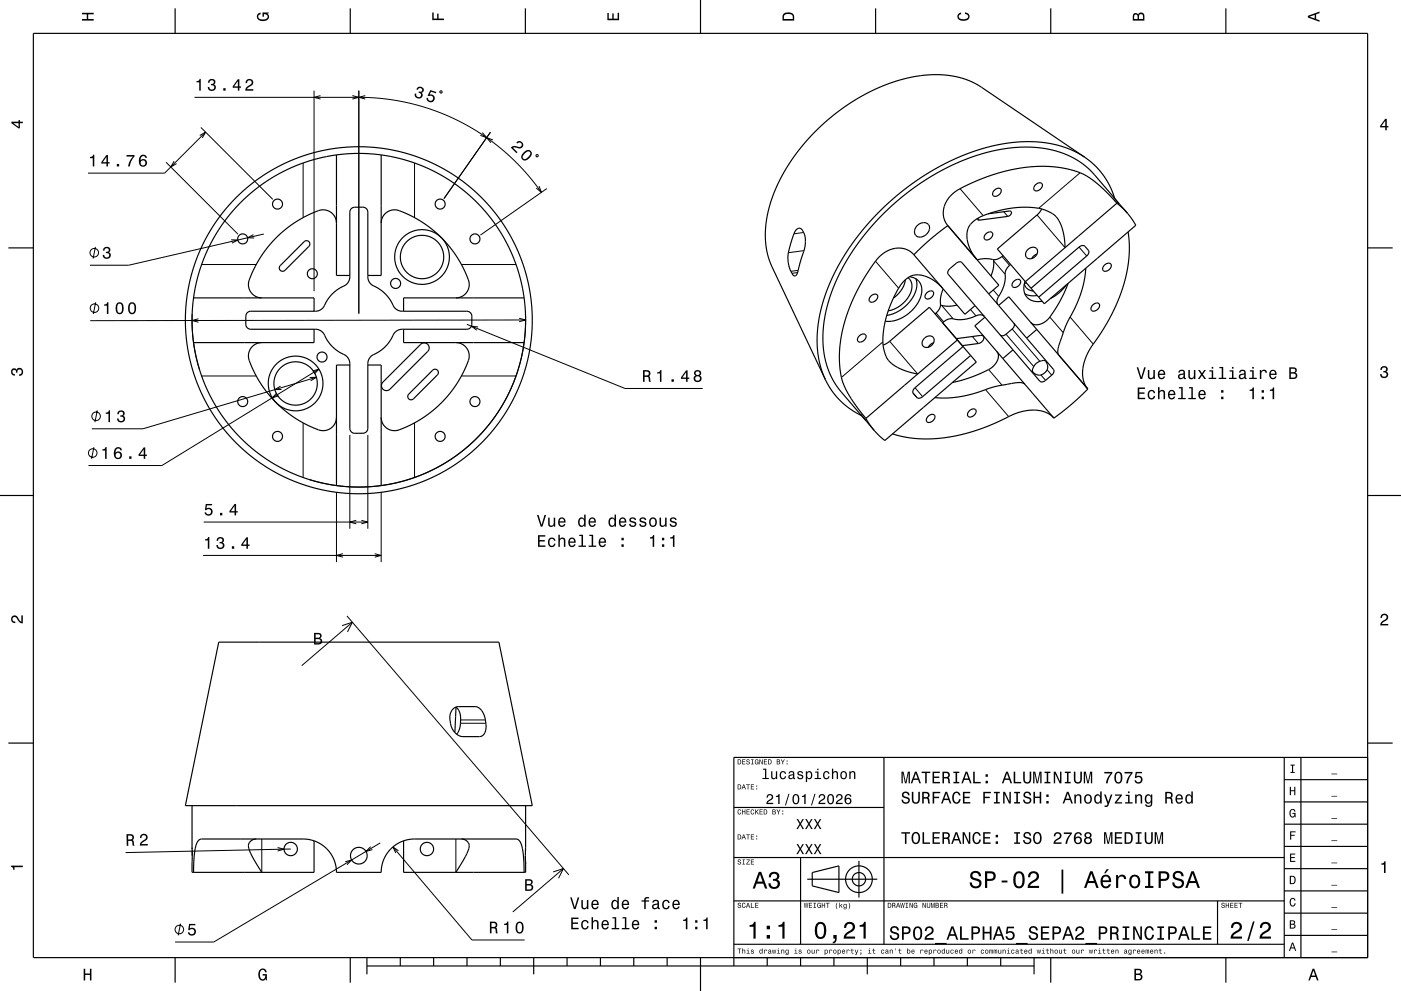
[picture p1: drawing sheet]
<svg xmlns="http://www.w3.org/2000/svg" width="420mm" height="297mm" viewBox="0 0 420 297" stroke-linecap="round" stroke-linejoin="round" font-family="sans-serif">
<g fill="none" stroke="#000" stroke-width=".3">
<path d="M58.3 29.2h52.1l7.9 .8 7.1 1.6 5.2 1.7 5.6 2.3 4.8 2.6 4.9 3.1 4.6 3.5 4.4 4 3.6 3.9 3.8 5M60.2 38.2l21.6 21.5M61.6 39.6l-12.2 12.3h-23M94.1 27.2v60.1M96.1 28.7l-2 .5 2 .5M105.6 28.7l2 .5-2 .5M107.6 27.2v66.8M109.5 28.7l-1.9 .5 1.9 .5M131.9 27.3h.5l.1 .5-.5 .1zM144.6 39.7l1.3 1.6-1.9-.7M147 39.6l-13.9 19.9M49.8 48.6l21.5 21.6"/>
<path d="M52.2 48.3l-1 1.7 1.7-1M59.9 40.6l1.7-1-1 1.7M90.9 48.8v16.4M124.3 48.8v16.4M147.8 41.9l-1.9-.6 1.3 1.5M160.7 46.5l.5-.2 .1 .5-.5 .2zM161.6 55.8l.7 1.9-1.5-1.3M163.9 56.5l-19.9 14M287.8 56.5l7 8.1M323.8 51.8l-12.4 10.6M28.6 74l-.7 3.5M60.4 79.3h16.4"/>
<path d="M69.3 71.9h2l-1.8 1M76 70.3l-1.8 1h2M79.1 70.1l-40.5 9.4h-11.6M138.3 79.3h16.4M240.9 69.7l-2.9 .4M241 75.1l-4.6 .6M262.5 78.3l6.9 8.1M293.1 65.4l.5 .6M297.9 78.2l3.4 4M300.4 76.9l2.3 2.6M300.9 63.5l1.2 1.4M310.9 64.4l8.4 9.8"/>
<path d="M323.5 74.1l2.3 2.6M28.7 90.6l-.7 3.5M57.6 94.1v4.5l.4 4.2 .7 3.9 1.1 4.1M59.5 95.5l-1.9 .6 1.9 .5M140 97.2l47.4 19.2h23.3M143.3 98l-2-.2 1.6 1.2M155.6 95.4l2 .5-2 .5M157.5 93.9l-.1 5.6-.7 6-1.5 5.6-2.2 5.8-2.8 5.3-3.6 5.1-4.2 4.6-4.4 3.7-5 3.4-5.1 2.6-6.1 2.3-5.3 1.3-6 .7h-6.2l-5.7-.7-5.8-1.5M157.6 95.9l-130.5 .2M239.1 81.7l-1.7 .2M239.3 81l-2.2 .3M280.6 93.8l2.3 2.7"/>
<path d="M282.3 91.5l3.5 4.1M290.9 92.8l1.7 1.9M297.8 86.9l1.6 1.9M303.4 98.6l8.3 9.7M314.7 95l4 4.7M320.8 95l6.9 8.1M60.4 112.7h16.4M83 117.8l-1.4 1.4 1.9-.6M84.1 115.7l-1.7 1.1 2-.1M92.9 113.1h2l-1.8 1M93.7 111.2l1.9-.6-1.4 1.5M94.9 113.1l-52 15.4h-15.4"/>
<path d="M95.6 110.6l-47.1 28.9h-22M138.3 112.7h16.4M264.7 102.5l-12.5 10.6M266.7 102.3l8.4 9.8M273.7 117.8l1.1 1.3M273.8 117.9h.1M274.3 116.2l2.3 2.7M291.5 100.9l1.8 2.1M295.4 116.8l7 8.1M296.4 110.8l4 4.6M301.6 100.2l8.3 9.7M312.1 112.4l1.4 1.6"/>
<path d="M313.9 110.8l1.4 1.6M28.1 134l-.7 3.5M29.2 123l-.7 3.5M90.9 126.7v16.4M104.9 130.4v28.1M110.3 130.4v28.1M124.3 126.7v16.4M61.1 156.5h49.2M100.9 147.5v21M106.8 155.9l-1.9 .6 1.9 .5M108.3 155.9l2 .6-2 .5M114.3 147.5v21"/>
<path d="M60.9 166.5h53.4M102.8 165.9l-1.9 .6 1.9 .5M112.3 165.9l2 .6-2 .5M102.6 187.5l3-1-1.4 2.9M104 184.6l66.5 77.6M105.6 186.5l-15.1 13M138 216.8h7.7M138.1 215.8h7.4M78.5 251.4v10M83.2 254l1.9 .5-1.9 .6M87.2 254.4l-49.6 1.1M103.5 258.3l1.9-.6-1.4 1.5"/>
<path d="M111.1 253.7l-1.4 1.5 1.9-.6M114 252.6l-49.9 29.7h-11.6M117.8 253.8l23.7 27.9h15.8M119.4 255l-1.6-1.2 .9 1.8M136.7 251.4v10M54.1 276.8l-.7 3.5M165.8 261.3l3.1-1-1.5 2.9M168.9 260.3l-15.2 13"/>
<circle cx="28.3" cy="75.7" r="1.28"/>
<circle cx="28.3" cy="92.4" r="1.28"/>
<circle cx="27.8" cy="135.8" r="1.28"/>
<circle cx="28.8" cy="124.8" r="1.28"/>
<circle cx="53.8" cy="278.6" r="1.28"/>
</g>
<g fill="none" stroke="#000" stroke-width=".35">
<path d="M10 10h400v277h-400zM52.5 2.5v7.5M105 2.5v7.5M157.5 2.5v7.5M210 0v10M262.5 2.5v7.5M315 2.5v7.5M367.5 2.5v7.5M97.9 46.9l-4.1 1-4 1.3-3.9 1.7-3.8 2-3.5 2.3-3.4 2.7-3.2 2.9-2.8 3.1-2.7 3.6-2.3 3.6-2.1 4-1.5 3.7-1.3 4.1-1 4.5-.5 4.2-.2 4.2 .1 4 .6 4.5 .9 4.2 1.2 4.1 1.7 4.2 1.9 3.8 2.3 3.6 2.7 3.6 3 3.3 2.9 2.7 3.1 2.5 3.8 2.5 3.7 2 4.4 1.9 4 1.4 4 .9M98 46.9l6-.8 6-.1 6.4 .8 5.8 1.4 5.6 2.1 5.6 2.8 5.1 3.6 4.5 4 4.1 4.7 3.4 4.9 2.9 5.6 2 5.4 1.4 5.9 .7 6.2-.1 6.2-.8 6M98 46.9h-.1M100.9 46.4v36.2h4"/>
<path d="M114.3 46.4v36.2h-4M298.1 57a1.12 1.12 0 0 1 1.1-.6 1.12 1.12 0 0 1 1 .7 1.67 1.67 0 0 1-2.5 1.4l-.1-.7zM310.5 55.3a1.12 1.12 0 0 1 1-.6 1.12 1.12 0 0 1 1 .8 1.67 1.67 0 0 1-2.5 1.4v-.8zM325.2 47.1l-31.8-21.5-4.1-1.9-4.7-1.1-4.3-.2-4.4 .3-4.7 .9-4.9 1.5-4.8 2.1-4.7 2.5-4.5 3-4.3 3.4-4 3.8-3.8 4.2-3.3 4.5-2.4 4-2.1 4.3-1.6 4.7-1 4.4-.4 4.2 .5 4.9 1.2 4.2 16.3 34.5M325.2 47.1l-2.8-1.6-2.8-1.2-3.1-.9-3.3-.6-3.2-.3h-3.8l-7.3 .9-8 2.3-8 3.5-7.8 4.7-7.1 5.4-6.4 6.3-5.6 6.8-4.7 7.3-3.4 7.4-2.1 7.3-.6 3.3-.2 3.7 .1 3.3 .4 3.2 .8 3 1.1 2.9M325.2 47.1l2.9 2.3 2.6 3.1 2.1 3.4 1.4 3.6M333.9 59.2l4.1 4.7M333.9 59.2l.4 .4M333.9 59.2h.1M334.3 59.6l-7.2-8.3-2.2-1.9-2.5-1.7-3-1.5-3.7-1.2-3.9-.7-4.4-.2-4.7 .3-4.9 .8-4.7 1.3-5 1.8-5.2 2.5-4.7 2.6-4.5 3.1-4.7 3.7-4.4 4.1-3.5 3.8-3.7 4.6-2.8 4.1-2.5 4.5-2.3 4.9-1.6 4.8-1 4.4-.5 4.7 .1 3.9 .6 4 1.1 3.4 1.2 2.6 1.6 2.3 7.1 8.4M334.3 59.6l1.2 1.5M2.5 74.3h7.5"/>
<path d="M84 79.6l7.2-7.2a1 1 0 0 1 1.4 0 1 1 0 0 1 0 1.4l-7.2 7.2a1 1 0 0 1-1.4 0 1 1 0 0 1 0-1.4zM100.9 66.9a4.2 4.2 0 0 0-6.6-3.3l-2.9 1.3-3 1.8-2.7 1.9-2.6 2.3-2.2 2.4-2.1 2.8-1.9 3-1.4 2.9a5.1 5.1 0 0 0-.2 5.7l1.5 1.2 1.7 .4M105.2 62.6l.9-.5h2.7a1.5 1.5 0 0 1 1.5 1.5v19.4a3.5 3.5 0 0 0 2.7 3.2l2.1 1.5 1.8 2a7.3 7.3 0 0 0 2.5 3.3l1.2 .3h19.4a1.5 1.5 0 0 1 1.5 1.5l-.1 2.4a1.48 1.48 0 0 1-1.4 1.5h-19.4a3.8 3.8 0 0 0-3.4 3l-1.5 2-1.9 1.6a7.4 7.4 0 0 0-3.3 2.5l-.2 1.2v19.4a1.48 1.48 0 0 1-1.5 1.4l-2.4 .1a1.5 1.5 0 0 1-1.5-1.5v-19.4a3.5 3.5 0 0 0-2.8-3.3l-2-1.4-1.8-2.1a7.3 7.3 0 0 0-2.5-3.3l-1.2-.2h-19.4a1.5 1.5 0 0 1-1.5-1.5v-2.5a1.48 1.48 0 0 1 1.5-1.4h19.4a3.8 3.8 0 0 0 3.3-3l1.5-2 1.9-1.6a7.4 7.4 0 0 0 3.3-2.5l.3-1.2v-19.4zM114.3 66.9a4.2 4.2 0 0 1 6.6-3.3l3.1 1.5 2.8 1.7 2.9 2 2.2 2 2.2 2.4 2.2 2.7 1.7 2.8 1.7 3.3a5 5 0 0 1 0 5.8l-1.3 1.1-1.7 .4M132.3 71.2a8.2 8.2 0 0 0-13.6 3.6 8.2 8.2 0 0 0 9.6 10.2 8.2 8.2 0 0 0 4.4-13.4l-.4-.4M238.7 68.9a1.09 1.09 0 0 1 1.1-.5 1.09 1.09 0 0 1 .8 .8 9.1 9.1 0 0 1-.1 7.5l-1.6 5.5a.76 .76 0 0 1-.9 .5 .76 .76 0 0 1-.6-.8 11.6 11.6 0 0 1-.2-9.4l.8-2.4zM274 76.3a6.9 6.9 0 0 0-10 .3l-2.2 2.7-3.5 5.3-2.5 4.9-1.9 4.7-1.2 4.3-.8 4.5-.3 4.2 .3 4.2a18.8 18.8 0 0 0 4.4 9.8l3.3 4.2M274 76.3l15.3 17.9 3-2.6M275 67.6a1.97 1.97 0 0 1 2.2-.9 1.97 1.97 0 0 1 1.5 1.9 2.55 2.55 0 0 1-1.6 2.2 2.55 2.55 0 0 1-2.7-.5 2.32 2.32 0 0 1 .6-2.7zM283.1 61.9a6 6 0 0 0 1 5.7M283.1 61.9h.1M284.1 67.6l-5.1 4-5 4.7"/>
<path d="M284.1 67.6l6.5 7.5M284.1 67.6l8.7 10.1M292.8 77.7l6.6 7.8-3 2.6M295.6 70l.2-.2a1.02 1.02 0 0 1 1.7 0 1.02 1.02 0 0 1-.4 1.6 1.16 1.16 0 0 1-2.1 0l.1-.6zM296.2 64.1l6.4-.9a.61 .61 0 0 1 .7 .5 .61 .61 0 0 1-.4 .7l-.8 .5-8.5 1.1-.4-.1-.2-.4M297.9 77.8l-.1 2.5-.7 2.4M300.7 76.6a4 4 0 0 1-4.5 .9l-3.3 .4M303 79.3a4 4 0 0 0-1.6 4.3l-.4 1.8-.8 2a4.4 4.4 0 0 0-1.2 3.7l.2 .2M308.2 74.7a1.56 1.56 0 0 1 1.7-.6 1.56 1.56 0 0 1 1.2 1.4 2.06 2.06 0 0 1-1.3 1.8 2.06 2.06 0 0 1-2.2-.4l-.1-1.2zM310.9 76.1l-.9 .5-.7 .9M312.3 62.6l-1.2 1.7-12.1 10.3 8.4 9.8M319.3 74.2a14.8 14.8 0 0 0-2.2-8.7 10.7 10.7 0 0 0-7.4-3.3l-2.9-.1-3.3 .3-6.4 1.4a13.7 13.7 0 0 0-6.5 3.8 8 8 0 0 0 1 8.5l1.2 1.6"/>
<path d="M326.3 75l-1.1-1.2a1.34 1.34 0 0 0-1.7 .3l-14.4 12.3M326.3 75h.1M326.3 75a1.3 1.3 0 0 1-.5 1.7l-14.4 12.4M331.2 79.4l.2-.2a1.02 1.02 0 0 1 1.6-.1 1.02 1.02 0 0 1-.4 1.6 1.16 1.16 0 0 1-2 0v-.5zM334.8 60.9l3.2 3M334.8 60.9a31.5 31.5 0 0 0-11.3-9.2l-3.4-1.1-3.9-.6-4.1-.2-4.3 .3-4.4 .7-4.3 1.1-4.4 1.5-4.5 2a15.7 15.7 0 0 0-6.3 4.6l-.8 1.9M334.8 60.9l-27.4 23.5M338 63.9l2.5 3.6-27.4 23.5-1.7-1.9M338.2 69.5l.4 3.8-.2 3.9-.5 3.7-.9 4-1.4 4.1-1.9 4.3-2.2 4.1-2.5 4a20.4 20.4 0 0 0-4.4 9.9 7.5 7.5 0 0 0 1.5 5.3M410 74.3h7.5M58 89.3h36.1v4M94.1 98.7v4h-36.1"/>
<path d="M121 98.7v4h36.1M157.1 89.3h-36.1v4M261.1 88.7a1.16 1.16 0 0 1 2 0 1.64 1.64 0 0 1-.8 1.5 1.64 1.64 0 0 1-1.7 0 1.39 1.39 0 0 1 .5-1.5zM271.4 83.9a8.2 8.2 0 0 1-3.6 5.5M272.2 83.2a4.1 4.1 0 0 1 .2 5.7l-1.2 1.5-1.5 1.3-1.7 1-1.7 .5M272.6 83a6.7 6.7 0 0 1 6.4 .5l1.6 1 2 1.9M272.6 83a16.5 16.5 0 0 0-4.7 6.2l-2.2 5.7-.7 3.2-.3 2.5a11.7 11.7 0 0 0 1.9 7.7l.7 .7a15.7 15.7 0 0 0 7.8 3.1M272.6 83h.1a4.1 4.1 0 0 1 3.3 6l-1.7 3-2.7 2.6-3.3 1.5-1.6 .2h-1.3M274.6 83.6l.3 1.3-.2 1.8-.7 1.8-1.2 1.8-1.5 1.6-1.8 1.3-1.7 .8-2 .5M277.9 87.7l.2-.2a1.02 1.02 0 0 1 1.7-.1 1.02 1.02 0 0 1-.5 1.6 1.16 1.16 0 0 1-2 0l.1-.5zM282.8 86.6l-.6 1.6-.3 1.8a3.8 3.8 0 0 1-1.6 4.1M286.9 91.4l-2.5 .4-2.4-.3"/>
<path d="M295.1 94.8a2.86 2.86 0 0 0-3.5 .3l-2.3 .6-2.3 .1a4 4 0 0 0-4.4 .9M295.1 94.8l.2 .3M295.3 95.1l-3.1 2.6 8.4 9.8M295.3 95.1l8.4 9.8M299.2 91.3l-10.8-12.6a1.33 1.33 0 0 0-1.8 .2l-1.8 1.6a1.31 1.31 0 0 0-.5 1.7l10.8 12.6M299.2 91.3l.2 .2M299.4 91.5l3-2.6 15.1 17.6M299.4 91.5l8.4 9.8M303.8 84.4l.4-.3a1.02 1.02 0 0 1 1.6-.1 1.02 1.02 0 0 1-.4 1.6 1.16 1.16 0 0 1-2 0zM303.9 96.9a1.31 1.31 0 0 1-.5 1.7l-1.9 1.6a1.31 1.31 0 0 1-1.6 .2M307.1 85.1a3 3 0 0 0 2.7 2.2M307.1 84.8l.7 .1"/>
<path d="M307.2 88l1.7 .6h2M307.3 84.3l-.3 1.4a4.1 4.1 0 0 0 5.4 4.6M307.4 84.4l1.7 2M309.1 86.4l2.3 2.7M310.8 98.7l-3 2.6M319.6 85.4l-2 2.3-2.7 1.8M320.2 84.9l-2.1 4.7-2.5 4.3a5.4 5.4 0 0 1-5.9 3.3l-.6-.5M325.5 80.4l-.5 4.1-1.2 4-1.5 3.7-2.6 4.9-1.9 5.3a5.5 5.5 0 0 0-.3 4.1M327.7 91.3l.2-.1a1.02 1.02 0 0 1 1.6-.1 1.02 1.02 0 0 1-.4 1.6 1.16 1.16 0 0 1-2 0l.1-.8zM78.5 102.7a4.2 4.2 0 0 0-3.3 6.5l3 5.8 2 2.8 2.3 2.6 2.6 2.4 2.4 1.8 2.9 1.9 3.2 1.6a5.1 5.1 0 0 0 5.7 .2l1.1-1.4 .5-1.8M104.9 109.4h-4v36.1M110.3 109.4h4v36.1"/>
<path d="M114.8 114.5l11.3-11.3a1.5 1.5 0 0 1 2.1 0 1.5 1.5 0 0 1 0 2.1l-11.3 11.3a1.5 1.5 0 0 1-2.1 0 1.5 1.5 0 0 1 0-2.1zM129.7 110.9a1 1 0 0 1 1.4 0 1 1 0 0 1 0 1.5l-7.2 7.1a1 1 0 0 1-1.4 0 1 1 0 0 1 0-1.4zM136.7 102.7a4.2 4.2 0 0 1 3.2 6.6l-1.4 3.1-1.7 2.8-1.9 2.7-2.3 2.6-2.8 2.5-2.6 2-5.7 3.1a5 5 0 0 1-5.8 0l-1.1-1.3-.3-1.7M156.6 105.6l-1.2 4.9-1.5 4.2-1.8 4.1-2.7 4.5-2.9 4.1-3.3 3.7-3.7 3.4-3.8 2.8-4.1 2.5-4.7 2.3-4.2 1.5-4.9 1.3-4.6 .8-5.3 .3-5-.2-4.9-.8M156.6 105.6h.1M247.4 113.8l2 3.4 2.5 2.9 2.9 2.4 3.4 2M257.6 100.7a1.16 1.16 0 0 1 2 0 1.64 1.64 0 0 1-.8 1.5 1.64 1.64 0 0 1-1.7 0 1.39 1.39 0 0 1 .5-1.5zM264.7 103.4l1.9-1 12-10.3 12.4 14.4M277.1 101.4a1.58 1.58 0 0 1 1.7-.8 1.58 1.58 0 0 1 1.2 1.5 2.04 2.04 0 0 1-1.2 1.8 2.04 2.04 0 0 1-2.2-.4l-.1-1zM279.9 102.7l-.9 .5-.7 .9M286.7 101.5l7.3-1a.91 .91 0 0 1 1 .7 .91 .91 0 0 1-.5 1.1l-1 .6-5 .7M291 106.5l-14.5 12.4a1.32 1.32 0 0 1-1.7 .2l-1-1.2a1.3 1.3 0 0 1 .5-1.7l14.4-12.3-1.7-2-27.4 23.5"/>
<path d="M291 106.5l1.7 2-27.4 23.5-3.2-3M298.9 105.4a3.9 3.9 0 0 1-2.1 5.1l-5.6 2.5-5.7 1.6M300.6 107.5l6.7 7.7M303.7 104.9l-3.1 2.6M307.3 115.2a5.1 5.1 0 0 0-4.1-.3l-1.2 .3a30 30 0 0 0-7.8 2l-3.5 1.1-3.6 .7-3.7 .3-3.1-.1M307.3 115.2l8.6 10.1M307.8 101.3l8 9.4a1.31 1.31 0 0 1-.5 1.7l-1.9 1.6a1.3 1.3 0 0 1-1.7 .2l-8-9.3M310.5 109.1l1-.7a1.58 1.58 0 0 1 1.9-.2 1.58 1.58 0 0 1 .7 1.7 2.43 2.43 0 0 1-1.9 2.4 2.43 2.43 0 0 1-2.7-1.3zM317.5 106.5l8.6 10.1M317.5 106.5l2.2 2.6M326.1 116.6l-4.9 4.6-5.3 4.1M258.4 124.7l-.4-.5 4.1 4.8"/>
<path d="M258.4 124.7l1.2 1.4M259.6 125.4l2.5 3.6M278.3 124.8a1.12 1.12 0 0 1 1-.7 1.12 1.12 0 0 1 1 .7 1.65 1.65 0 0 1-2.5 1.5 1.37 1.37 0 0 1 .5-1.5zM290.6 123.1a1.13 1.13 0 0 1 1.1-.6 1.13 1.13 0 0 1 .9 .7 1.65 1.65 0 0 1-2.5 1.4 1.38 1.38 0 0 1 .5-1.5zM315.9 125.3a9.5 9.5 0 0 0-9.8-1.9l-2.8 1-4.8 2.3-4.5 1.8-4.6 1.4-4.5 1-4.9 .6h-4.2l-4.6-.5-3.6-1M0 148.5h10M97.9 145h.1M410 148.5h10M65.6 192.4h84l10 49h-104zM135.9 212.4l1.2-.6h5.3a4.1 4.1 0 0 1 3.1 4 4.7 4.7 0 0 1-.8 4.6l-.9 .4h-5a4.6 4.6 0 0 1-3.7-4 4.4 4.4 0 0 1 .8-4.4zM136.6 211.9a3.8 3.8 0 0 1 1.5 3.9 6.1 6.1 0 0 1-1.2 4.2M136.7 212l-.3 7.6"/>
<path d="M2.5 222.7h7.5M265 227v56M385 233.7h25M385 227v60M390 227v60M410 222.7h7.5M410 227h-190v62.5M57.6 253.9v2.5M57.6 253.9v.6M57.6 241.4v12.5M57.6 255v1.4M57.6 256.4v.1"/>
<path d="M76.8 251.4a2.29 2.29 0 0 0-2.1 1.3 2.29 2.29 0 0 0 .2 2.4l3.6 6.3M94.1 252v9.4h-36.5v-5M121 252v9.4h36.6l-.1-3.2M138.3 251.4a2.3 2.3 0 0 1 2.2 1.3 2.3 2.3 0 0 1-.3 2.5l-3.5 6.2M157.5 256.5v1.7M157.5 254.7v3.5M157.5 254.7v.3M157.5 254.5v.2M157.6 254.1h.1M157.6 241.4l-.1 13.3M220 257h165M220 242h45"/>
<path d="M240 257v26M257.5 258v11M385 253.7h25M385 247h25M385 240.3h25M58 261.4a21.9 21.9 0 0 1 1-8.8l.7-.9 .7-.3 32.1 .2 1.7 .4 1.8 .8 2.5 2.2 1 1.4 .8 1.6 .4 1.7 .2 1.7h13.4l.5-3.2 1.5-2.9 2.5-2.2 3-1.3 2.5-.4h30.4a2.8 2.8 0 0 1 1.9 3l.4 3.2 .1 3.8M220 270h165M242 263.5h21M243.5 261.5l8-2v8l-8-2zM365 270v13M385 273.7h25M385 267h25"/>
<path d="M385 260.3h25M52.5 287v7.5M105 287v7.5M110 289.5h200M110 287v5M120 287v2.5M130 287v2.5M140 287v2.5M150 287v2.5M160 287v5M170 287v2.5M180 287v2.5"/>
<path d="M190 287v2.5M200 287v2.5M210 287v10M220 283h165M230 287v2.5M240 287v2.5M250 287v2.5M260 287v5M270 287v2.5M280 287v2.5M290 287v2.5M300 287v2.5"/>
<path d="M310 287v5M315 287v7.5M367.5 287v7.5M385 280.3h25"/>
<circle cx="72.8" cy="71.6" r="1.5"/>
<circle cx="83.2" cy="61.2" r="1.5"/>
<circle cx="126.5" cy="77" r="6.5"/>
<circle cx="131.9" cy="61.2" r="1.5"/>
<circle cx="142.4" cy="71.6" r="1.5"/>
<circle cx="93.6" cy="82" r="1.5"/>
<circle cx="107.6" cy="96" r="52"/>
<circle cx="118.6" cy="84.9" r="1.5"/>
<circle cx="88.6" cy="114.9" r="8.2"/>
<circle cx="88.6" cy="114.9" r="6.5"/>
<circle cx="96.5" cy="107" r="1.5"/>
<circle cx="72.8" cy="120.4" r="1.5"/>
<circle cx="83.2" cy="130.8" r="1.5"/>
<circle cx="131.9" cy="130.8" r="1.5"/>
<circle cx="142.4" cy="120.4" r="1.5"/>
<circle cx="87.2" cy="254.4" r="2"/>
<circle cx="107.6" cy="256.4" r="2.5"/>
<circle cx="128" cy="254.4" r="2"/>
<circle cx="257.5" cy="263.5" r="2"/>
<circle cx="257.5" cy="263.5" r="4"/>
</g>
<g fill="#000">
<path d="M24.6 3.8h3.5v.5h-1.7v1.4h1.7v.5h-3.5v-.5h1.4v-1.4h-1.4z" fill-rule="evenodd"/>
<path d="M77.3 4.2l.8-.4v.5l-.3 .1a.68 .68 0 0 0-.4 .6 .68 .68 0 0 0 .4 .6 1.68 1.68 0 0 0 2.4-.6 .93 .93 0 0 0-1.1-.8v.8h-.4v-1.3h1.9v.3l-.5 .1 .4 .4a1.19 1.19 0 0 1-.9 1.7 1.9 1.9 0 0 1-2.6-1.3z" fill-rule="evenodd"/>
<path d="M129.6 3.8h.4v1.8h1.1v-1.5h.4v1.5h1.6v.4h-3.5z" fill-rule="evenodd"/>
<path d="M182.1 3.9h.4v1.7h1.1v-1.6h.4v1.6h1.2v-1.8h.4v2.3h-3.5z" fill-rule="evenodd"/>
<path d="M235 4a2.21 2.21 0 0 0-.4 2.2h3.5v-1.2a1.92 1.92 0 0 0-3.1-1zM235.3 4.4l.4-.2a1.45 1.45 0 0 1 2 .8v.7h-2.7l.1-1z" fill-rule="evenodd"/>
<path d="M287.3 4.2l.8-.4v.4l-.3 .1a.66 .66 0 0 0-.4 .6 .66 .66 0 0 0 .4 .6 1.69 1.69 0 0 0 2.5-.5 .9 .9 0 0 0-1-.8v-.5a1.24 1.24 0 0 1 1.4 1.1 1.24 1.24 0 0 1-1.1 1.4 1.93 1.93 0 0 1-2.6-1.2z" fill-rule="evenodd"/>
<path d="M339.8 4.2l-.2 2h3.5v-1.4a.98 .98 0 0 0-.7-1 .98 .98 0 0 0-1.2 .6 .84 .84 0 0 0-1.4-.2zM340.1 4.5l.4-.1 .4 .1 .1 1.2h-1zM341.6 4.4l.4-.2a.58 .58 0 0 1 .7 .7v.8h-1.2z" fill-rule="evenodd"/>
<path d="M392.1 4.7v.6l3.5 1.2v-.4l-1-.4v-1.4l1-.4v-.4zM392.6 5l1.5-.5v1z" fill-rule="evenodd"/>
<path d="M3.4 36.5v.4l2.1 1.6h.5v-1.6h.8v-.4h-.8v-.5h-.4v.5zM4 36.9h1.6v1.1z" fill-rule="evenodd"/>
<path d="M58.9 24.3v.4h.8v2.5h.5v-3.6h-.4a.77 .77 0 0 1-.9 .7zM62.7 23.9l-.3 .9h.4a.62 .62 0 0 1 .3-.8 .62 .62 0 0 1 .8 .3 .62 .62 0 0 1-.2 .8h-.5v.4a.74 .74 0 0 1 1 .7 .74 .74 0 0 1-.8 .8 .74 .74 0 0 1-.7-.9h-.4a1.18 1.18 0 0 0 1.5 1.2 1.18 1.18 0 0 0 .6-1.9l-.2-.1a1.01 1.01 0 0 0 0-1.5 1.01 1.01 0 0 0-1.5 .1zM66.9 26.4v.8h.7v-.8zM71.3 23.7l-1.5 2.2v.4h1.5v.9h.5v-.9h.5v-.4h-.5v-2.2zM71.3 24.3v1.6h-1.1zM73.9 24l-.3 .9h.5a.71 .71 0 0 1 .5-.8 .71 .71 0 0 1 .8 .5 .71 .71 0 0 1-.5 .8l-.3 .2a1.63 1.63 0 0 0-1.1 1.6h2.4v-.5h-1.9l.9-.8a1.17 1.17 0 0 0 .9-1.6 1.17 1.17 0 0 0-1.9-.3z" fill-rule="evenodd"/>
<path d="M125.1 26.3l-.3 .5 .5 .1a.62 .62 0 0 1 .5-.6 .62 .62 0 0 1 .7 .5 .62 .62 0 0 1-.5 .7l-.4-.1-.1 .4a.72 .72 0 0 1 .7 .7 .72 .72 0 0 1-.7 .7 .72 .72 0 0 1-.7-.7v-.4l-.4-.1a1.18 1.18 0 0 0 1.1 1.6 1.18 1.18 0 0 0 1.1-1.6l-.2-.2a1.01 1.01 0 0 0 .5-1.5 1.01 1.01 0 0 0-1.5-.2zM129 27l-.8 1.7 .4 .1a.8 .8 0 0 1 1.2 .2 .8 .8 0 0 1-.4 1.1 .8 .8 0 0 1-1.1-.7l-.4-.1a1.21 1.21 0 0 0 1.1 1.4 1.21 1.21 0 0 0 1.3-1.3 1.21 1.21 0 0 0-1.5-1l.4-.9 1.5 .5 .1-.4z" fill-rule="evenodd"/>
<path d="M415.3 35.6l-1.6 2.1v.5h1.6v.8h.4v-.8h.5v-.4h-.5v-2.2zM415.3 36.2v1.6h-1.1z" fill-rule="evenodd"/>
<path d="M27 47v.4h.8v2.5h.5v-3.5h-.4a.77 .77 0 0 1-.9 .6zM31.9 46.5l-1.5 2.1v.4h1.5v.9h.5v-.9h.5v-.4h-.5v-2.1zM31.9 47v1.6h-1.1zM35 49.1v.8h.7v-.8zM37.9 46.5v.4h1.9a5.2 5.2 0 0 0-1.4 3h.5a5.3 5.3 0 0 1 1.4-3v-.4zM42.2 46.6a2.4 2.4 0 0 0 .1 3.3 1.16 1.16 0 0 0 1.6-.3 1.16 1.16 0 0 0-.2-1.6 1.16 1.16 0 0 0-1.6 0 1.03 1.03 0 0 1 .9-1.2l.4 .1 .2 .4h.4a1.11 1.11 0 0 0-.7-.9 1.11 1.11 0 0 0-1.1 .2zM42.1 48.8a.75 .75 0 0 1 1.5 0 .75 .75 0 0 1-1.5 0z" fill-rule="evenodd"/>
<path d="M153.1 44.2l1.7 1.7 .3-.3-1.3-1.3h1.1a1.18 1.18 0 0 0 1.7-.1 1.18 1.18 0 0 0-.2-1.7 1.18 1.18 0 0 0-1.6 .2l.3 .3a.7 .7 0 0 1 1-.2 .7 .7 0 0 1 .2 .9 .7 .7 0 0 1-.9 .3l-.4-.1a1.64 1.64 0 0 0-1.9 .3zM157 45.7a1.42 1.42 0 0 0-.4 2.1 2.03 2.03 0 0 0 2.8-1.6 1.13 1.13 0 0 0-.5-1.2 1.13 1.13 0 0 0-1.3 .2zM157.3 46l.9-.6a.63 .63 0 0 1 .6 .1 .63 .63 0 0 1 .2 .7l-.2 .4a1.61 1.61 0 0 1-1.9 .9l-.2-.6z" fill-rule="evenodd"/>
<path d="M31.2 74.3a1.01 1.01 0 0 1 1.5-.2 1.01 1.01 0 0 1 0 1.5 1.12 1.12 0 0 1 .4 1.6 1.12 1.12 0 0 1-1.6 .3l-.6-.6-.1-.5h.5a.72 .72 0 0 0 .6 .9 .72 .72 0 0 0 .8-.8 .72 .72 0 0 0-.9-.6v-.4a.62 .62 0 0 0 .8-.4 .62 .62 0 0 0-.5-.8 .62 .62 0 0 0-.7 .5l-.1 .3h-.4z" fill-rule="evenodd"/>
<path d="M31.2 91.2v.4h.8v2.5h.5v-3.5h-.4a.77 .77 0 0 1-.9 .6zM35 91a2.01 2.01 0 0 0 .9 3.2 2.03 2.03 0 0 0 .9-3.2 1.11 1.11 0 0 0-1.8 0zM35.5 91.1h.7a2.37 2.37 0 0 1 0 2.6h-.7a2.37 2.37 0 0 1 0-2.6zM38.7 91a2.02 2.02 0 0 0 .9 3.2 2.03 2.03 0 0 0 .9-3.2 1.11 1.11 0 0 0-1.8 0zM39.3 91.1h.6a2.37 2.37 0 0 1 0 2.6h-.6a2.37 2.37 0 0 1 0-2.6z" fill-rule="evenodd"/>
<path d="M3.6 110.6a.86 .86 0 0 1 1.4 .2 1.12 1.12 0 0 1 1.5-.4 1.12 1.12 0 0 1 .3 1.6l-.5 .6-.6 .1v-.5a.72 .72 0 0 0 .9-.6 .72 .72 0 0 0-.8-.8 .72 .72 0 0 0-.6 .9h-.4a.62 .62 0 0 0-.4-.8 .62 .62 0 0 0-.8 .5 .62 .62 0 0 0 .5 .7h.4l-.1 .5a1.17 1.17 0 0 1-1-.7 1.17 1.17 0 0 1 .2-1.3z" fill-rule="evenodd"/>
<path d="M192.8 110.9v3.5h.4v-1.5l1.1 .1 .3 1.4h.5l-.3-1.5-.3-.2a.97 .97 0 0 0 .4-1.1 .97 .97 0 0 0-1-.7zM193.2 111.4h.6a.6 .6 0 0 1 .7 .6 .6 .6 0 0 1-.7 .5h-.6z" fill-rule="evenodd"/>
<path d="M197 111.6v.3h.8v2.5h.5v-3.5h-.3a.77 .77 0 0 1-1 .7zM201.3 113.7v.7h.7v-.7zM205.7 111l-1.6 2.1v.5h1.6v.8h.4v-.8h.5v-.4h-.5v-2.2zM205.7 111.6v1.6h-1.1zM208.3 111.2l-.2 .2a.79 .79 0 0 0 .4 1.1 1.09 1.09 0 0 0-.2 1.7 1.09 1.09 0 0 0 1.7 0 1.09 1.09 0 0 0-.2-1.7 .95 .95 0 0 0 .3-1.3 .95 .95 0 0 0-1.4-.2zM208.4 113.5a.71 .71 0 0 1 1.4 0 .71 .71 0 0 1-1.4 0zM208.5 111.9a.6 .6 0 0 1 1.2 0 .6 .6 0 0 1-1.2 0z" fill-rule="evenodd"/>
<path d="M341.1 116.1v3.5h2.2v-.4h-1.8v-1.2h1.6v-.4h-1.6v-1h1.8v-.5zM344.4 117.2a1.45 1.45 0 0 0-.3 1.7 1.45 1.45 0 0 0 1.5 .8l.6-.6 .1-.4h-.4l-.4 .6a1.02 1.02 0 0 1-1-1 1.02 1.02 0 0 1 1-1l.4 .5h.4a1.09 1.09 0 0 0-.8-.9 1.09 1.09 0 0 0-1.1 .3zM347.2 116v3.6h.4v-1.5a.64 .64 0 0 1 .4-.8 .64 .64 0 0 1 .8 .3v2h.5v-1.7a.88 .88 0 0 0-.6-1 .88 .88 0 0 0-1.1 .4v-1.3zM350.4 117.2a1.45 1.45 0 0 0-.2 1.7 1.45 1.45 0 0 0 1.4 .8l.7-.8h-.4l-.6 .4a.76 .76 0 0 1-.7-.9h1.8a1.16 1.16 0 0 0-.5-1.4 1.16 1.16 0 0 0-1.5 .2zM350.8 117.4l.2-.1a.67 .67 0 0 1 .7 .1 .67 .67 0 0 1 .2 .6h-1.3zM353.4 116v.4h.7v2.9h-.9v.3h2.3v-.3h-.9v-3.3zM356.5 116v.4h.7v2.9h-1v.3h2.3v-.3h-.9v-3.3zM359.5 117.2a1.45 1.45 0 0 0-.2 1.7 1.45 1.45 0 0 0 1.4 .8l.7-.8h-.4l-.6 .4a.75 .75 0 0 1-.7-.9h1.8a1.16 1.16 0 0 0-.5-1.4 1.16 1.16 0 0 0-1.5 .2zM359.9 117.4l.2-.1a.67 .67 0 0 1 .7 .1 .67 .67 0 0 1 .2 .6h-1.3zM366.1 118.9v.7h.7v-.7zM366.1 116.9v.8h.7v-.8z" fill-rule="evenodd"/>
<path d="M340.8 110.1l1.1 3.5h.5l1.1-3.5h-.5l-.9 3-.9-3zM344.1 110.9v1.8a.89 .89 0 0 0 .6 .9 .89 .89 0 0 0 1.1-.4v.4h.4v-2.7h-.4v1.5a.64 .64 0 0 1-.4 .8 .64 .64 0 0 1-.8-.3v-2zM347.4 111.2a1.46 1.46 0 0 0-.3 1.6 1.46 1.46 0 0 0 1.5 .8l.7-.8h-.5l-.6 .5a.75 .75 0 0 1-.6-.9h1.7a1.17 1.17 0 0 0-.5-1.4 1.17 1.17 0 0 0-1.4 .2zM347.7 111.4l.3-.2a.67 .67 0 0 1 .6 .1 .67 .67 0 0 1 .3 .7h-1.3zM353.5 111l-.2 .7h.4a.55 .55 0 0 1 .6-.6 .55 .55 0 0 1 .4 .8l-.2 .1a.91 .91 0 0 0-1.3 .5 .91 .91 0 0 0 .8 1.2l.8-.5 .1 .3 .6 .1v-.3l-.2-.1-.1-1.6a1.02 1.02 0 0 0-.6-.8 1.02 1.02 0 0 0-1.1 .2zM353.7 112.5l1.1-.3a.77 .77 0 0 1-.2 .9 .77 .77 0 0 1-.9 .1zM356.3 110.9v1.8a.89 .89 0 0 0 .6 .9 .89 .89 0 0 0 1-.4v.4h.5v-2.7h-.5v1.5a.64 .64 0 0 1-.4 .8 .64 .64 0 0 1-.8-.3v-2zM359.2 110.9l.9 1.3-1 1.4h.5l.7-1.1 .7 1.1h.6l-1-1.4 .9-1.3h-.5l-.7 1-.6-1zM362.6 111v.4h.7v1.8h-1v.4h2.3v-.4h-.9v-2.2zM363.2 110v.5h.5v-.5zM365.6 110v.3h.7v2.9h-.9v.4h2.2v-.4h-.9v-3.2zM368.6 111v.4h.7v1.8h-.9v.4h2.3v-.4h-.9v-2.2zM369.3 110v.5h.5v-.5zM371.7 111l-.2 .7h.4a.55 .55 0 0 1 .7-.6 .55 .55 0 0 1 .3 .8l-.2 .1a.91 .91 0 0 0-1.3 .5 .91 .91 0 0 0 .8 1.2l.9-.5 .1 .3 .5 .1v-.3l-.2-.1v-1.6a1.02 1.02 0 0 0-.7-.8 1.02 1.02 0 0 0-1.1 .2zM371.9 112.5l1.1-.3a.77 .77 0 0 1-.2 .9 .77 .77 0 0 1-.9 .1zM374.7 111v.4h.7v1.8h-.9v.4h2.3v-.4h-1v-2.2zM375.4 110v.5h.5v-.5zM377.7 110.9v2.7h.4v-1.6a.66 .66 0 0 1 .4-.7 .66 .66 0 0 1 .8 .2l.1 .2h.4a.89 .89 0 0 0-.7-.9 .89 .89 0 0 0-1 .5v-.4zM380.8 111.2a1.45 1.45 0 0 0-.3 1.6 1.45 1.45 0 0 0 1.5 .8l.7-.8h-.5l-.6 .5a.76 .76 0 0 1-.7-.9h1.8a1.17 1.17 0 0 0-.5-1.4 1.17 1.17 0 0 0-1.4 .2zM381.1 111.4l.2-.2a.67 .67 0 0 1 .7 .1 .67 .67 0 0 1 .3 .7h-1.4zM386.5 110.1v3.5h1.3a.98 .98 0 0 0 1.1-.7 .98 .98 0 0 0-.6-1.2 .86 .86 0 0 0 .4-1 .86 .86 0 0 0-.9-.6zM387 110.5h.7a.53 .53 0 0 1 .6 .6 .53 .53 0 0 1-.6 .4h-.7zM387 112h.7a.61 .61 0 0 1 .8 .5 .61 .61 0 0 1-.7 .7h-.8z" fill-rule="evenodd"/>
<path d="M374.6 116.8v.3h.8v2.5h.5v-3.5h-.3a.77 .77 0 0 1-1 .7zM378.2 118.9v.7h.7v-.7zM378.2 116.9v.8h.7v-.8zM380.7 116.8v.3h.8v2.5h.5v-3.5h-.4a.77 .77 0 0 1-.9 .7z" fill-rule="evenodd"/>
<path d="M414.1 110a1.01 1.01 0 0 1 1.5-.2 1.01 1.01 0 0 1 0 1.6 1.12 1.12 0 0 1 .4 1.5 1.12 1.12 0 0 1-1.6 .3l-.6-.5-.1-.6h.5a.72 .72 0 0 0 .7 .9 .72 .72 0 0 0 .7-.8 .72 .72 0 0 0-.9-.6v-.4a.62 .62 0 0 0 .8-.4 .62 .62 0 0 0-.5-.8 .62 .62 0 0 0-.7 .5v.4h-.5z" fill-rule="evenodd"/>
<path d="M30.7 134.7v.3h.8v2.5h.5v-3.5h-.4a.77 .77 0 0 1-.9 .7zM34.7 134.3a2.4 2.4 0 0 0 .1 3.2 1.16 1.16 0 0 0 1.6-.3 1.16 1.16 0 0 0-.2-1.6 1.16 1.16 0 0 0-1.6 .1 1.02 1.02 0 0 1 .8-1.3l.5 .1 .2 .5h.4a1.12 1.12 0 0 0-.7-1 1.12 1.12 0 0 0-1.1 .3zM34.6 136.5a.75 .75 0 0 1 1.5 0 .75 .75 0 0 1-1.5 0zM38.7 136.8v.7h.7v-.7zM43.1 134.1l-1.5 2.1v.4h1.5v.9h.4v-.9h.5v-.4h-.5v-2.1zM43.1 134.7v1.5h-1.1z" fill-rule="evenodd"/>
<path d="M31.7 123.7v.3h.8v2.5h.5v-3.5h-.4a.77 .77 0 0 1-.9 .7zM35.5 123.3l-.3 .8h.4a.62 .62 0 0 1 .3-.7 .62 .62 0 0 1 .8 .2 .62 .62 0 0 1-.2 .9h-.5v.4a.74 .74 0 0 1 1 .6 .74 .74 0 0 1-.8 .8 .74 .74 0 0 1-.7-.9h-.4a1.18 1.18 0 0 0 1.5 1.2 1.18 1.18 0 0 0 .6-1.8l-.3-.2a1.01 1.01 0 0 0 .1-1.5 1.01 1.01 0 0 0-1.5 .2z" fill-rule="evenodd"/>
<path d="M61.7 151l-.3 1.9h.4a.8 .8 0 0 1 1.3-.2 .8 .8 0 0 1-.1 1.2 .8 .8 0 0 1-1.2-.3h-.5a1.21 1.21 0 0 0 1.5 1 1.21 1.21 0 0 0 .8-1.6 1.21 1.21 0 0 0-1.7-.6l.1-.9h1.6v-.5zM66 153.7v.8h.7v-.8zM70.3 151l-1.5 2.2v.4h1.5v.9h.5v-.9h.5v-.4h-.5v-2.2zM70.3 151.6v1.6h-1.1z" fill-rule="evenodd"/>
<path d="M161 154.3l1.1 3.5h.5l1.1-3.5h-.5l-.8 3-.9-3zM164.3 155.1v1.8a.89 .89 0 0 0 .7 1 .89 .89 0 0 0 1-.5v.4h.4v-2.7h-.4v1.6a.65 .65 0 0 1-.4 .8 .65 .65 0 0 1-.8-.3v-2.1zM167.6 155.4a1.46 1.46 0 0 0-.2 1.7 1.46 1.46 0 0 0 1.4 .8l.7-.8h-.4l-.6 .4a.76 .76 0 0 1-.7-.9h1.7a1.17 1.17 0 0 0-.4-1.4 1.17 1.17 0 0 0-1.5 .2zM168 155.6l.2-.1a.67 .67 0 0 1 .7 .1 .67 .67 0 0 1 .2 .6h-1.3zM173.6 155.4a1.49 1.49 0 0 0-.3 1.6 1.49 1.49 0 0 0 1.3 .9l.5-.5v.4h.5v-3.6h-.5v1.3a.89 .89 0 0 0-1.5-.1zM173.9 155.7a.62 .62 0 0 1 .7-.2 .62 .62 0 0 1 .5 .5v.5a.83 .83 0 0 1-.7 1 1.19 1.19 0 0 1-.5-1.8zM176.7 155.4a1.46 1.46 0 0 0-.2 1.7 1.46 1.46 0 0 0 1.4 .8l.7-.8h-.4l-.6 .4a.76 .76 0 0 1-.7-.9h1.8a1.17 1.17 0 0 0-.5-1.3 1.17 1.17 0 0 0-1.5 .1zM177.1 155.6l.2-.1a.67 .67 0 0 1 .7 .1 .67 .67 0 0 1 .2 .6h-1.3zM182.7 155.4a1.49 1.49 0 0 0-.3 1.6 1.49 1.49 0 0 0 1.3 .9l.5-.5v.4h.5v-3.6h-.5v1.3a.89 .89 0 0 0-1.5-.1zM183 155.7a.62 .62 0 0 1 .7-.2 .62 .62 0 0 1 .5 .5v.5a.83 .83 0 0 1-.7 1 1.19 1.19 0 0 1-.5-1.8zM185.8 155.4a1.45 1.45 0 0 0-.2 1.7 1.45 1.45 0 0 0 1.4 .8l.7-.8h-.4l-.6 .4a.76 .76 0 0 1-.7-.9h1.8a1.17 1.17 0 0 0-.5-1.3 1.17 1.17 0 0 0-1.5 .1zM186.2 155.6l.2-.1a.67 .67 0 0 1 .7 .1 .67 .67 0 0 1 .2 .6h-1.3zM188.9 155.3l-.2 .2a.96 .96 0 0 0 1.2 1.2l.3 .1a.6 .6 0 0 1-.5 .8 .6 .6 0 0 1-.7-.6h-.4a1.03 1.03 0 0 0 1.3 1 1.03 1.03 0 0 0 .7-1.5l-1.4-.5a.53 .53 0 0 1 .4-.6 .53 .53 0 0 1 .7 .5l.4-.1a1.09 1.09 0 0 0-1.8-.5zM192 155.3l-.2 .2a.96 .96 0 0 0 1.2 1.2l.3 .1a.6 .6 0 0 1-.5 .8 .6 .6 0 0 1-.7-.6h-.5a1.03 1.03 0 0 0 1.3 1 1.03 1.03 0 0 0 .7-1.5l-1.3-.5a.54 .54 0 0 1 .4-.6 .54 .54 0 0 1 .6 .5l.4-.1a1.09 1.09 0 0 0-1.7-.5zM194.9 155.4a1.45 1.45 0 0 0-.2 1.7 1.45 1.45 0 0 0 1.5 .7 1.45 1.45 0 0 0 .7-1.7 1.45 1.45 0 0 0-1.6-1zM195.2 155.7a.67 .67 0 0 1 .7-.2 .67 .67 0 0 1 .5 .5 .93 .93 0 0 1 0 1.1 .93 .93 0 0 1-1 .4 1.37 1.37 0 0 1-.2-1.8zM197.7 155.1v1.8a.89 .89 0 0 0 .6 1 .89 .89 0 0 0 1.1-.5v.4h.4v-2.7h-.4v1.6a.65 .65 0 0 1-.4 .8 .65 .65 0 0 1-.8-.3v-2.1zM201.1 155.3l-.2 .2a.96 .96 0 0 0 1.2 1.2l.3 .1a.6 .6 0 0 1-.5 .8 .6 .6 0 0 1-.7-.6h-.4a1.03 1.03 0 0 0 1.2 1 1.03 1.03 0 0 0 .7-1.5l-1.3-.5a.54 .54 0 0 1 .4-.6 .54 .54 0 0 1 .6 .5l.4-.1a1.09 1.09 0 0 0-1.7-.5z" fill-rule="evenodd"/>
<path d="M61.5 161.6v.4h.8v2.5h.5v-3.6h-.4a.78 .78 0 0 1-.9 .7zM65.2 161.2l-.3 .9h.5a.62 .62 0 0 1 .3-.8 .62 .62 0 0 1 .8 .3 .62 .62 0 0 1-.2 .8h-.5v.4a.74 .74 0 0 1 1 .7 .74 .74 0 0 1-.8 .8 .74 .74 0 0 1-.7-.9h-.4a1.18 1.18 0 0 0 1.5 1.2 1.18 1.18 0 0 0 .6-1.9l-.3-.1a1.01 1.01 0 0 0 .1-1.5 1.01 1.01 0 0 0-1.6 .1zM69.5 163.7v.8h.7v-.8zM73.9 161l-1.6 2.2v.4h1.6v.9h.4v-.9h.5v-.4h-.5v-2.2zM73.9 161.6v1.6h-1.1z" fill-rule="evenodd"/>
<path d="M161.3 160.4v3.5h2.2v-.4h-1.7v-1.2h1.5v-.4h-1.5v-1.1h1.7v-.4zM164.6 161.5a1.45 1.45 0 0 0-.3 1.6 1.45 1.45 0 0 0 1.5 .8l.6-.5 .1-.5h-.4l-.4 .6a1.02 1.02 0 0 1-1-1 1.02 1.02 0 0 1 1-1l.4 .6h.4a1.09 1.09 0 0 0-.8-1 1.09 1.09 0 0 0-1.1 .4zM167.4 160.3v3.6h.4v-1.6a.63 .63 0 0 1 .4-.7 .63 .63 0 0 1 .8 .3v2h.5v-1.8a.88 .88 0 0 0-.6-1 .88 .88 0 0 0-1.1 .5v-1.3zM170.7 161.5a1.45 1.45 0 0 0-.3 1.6 1.45 1.45 0 0 0 1.4 .8l.7-.8h-.4l-.6 .5a.76 .76 0 0 1-.7-.9h1.8a1.17 1.17 0 0 0-.5-1.4 1.17 1.17 0 0 0-1.4 .2zM171 161.7l.2-.2a.67 .67 0 0 1 .7 .1 .67 .67 0 0 1 .2 .7h-1.3zM173.6 160.3v.3h.7v2.9h-.9v.4h2.3v-.4h-.9v-3.2zM176.7 160.3v.3h.7v2.9h-.9v.4h2.2v-.4h-.9v-3.2zM179.8 161.5a1.45 1.45 0 0 0-.3 1.6 1.45 1.45 0 0 0 1.5 .8l.6-.8h-.4l-.6 .5a.76 .76 0 0 1-.7-.9h1.8a1.16 1.16 0 0 0-.5-1.4 1.16 1.16 0 0 0-1.4 .2zM180.1 161.7l.2-.2a.67 .67 0 0 1 .7 .1 .67 .67 0 0 1 .2 .7h-1.3zM186.3 163.1v.8h.7v-.8zM186.3 161.2v.7h.7v-.7z" fill-rule="evenodd"/>
<path d="M194.8 161v.4h.9v2.5h.4v-3.5h-.3a.77 .77 0 0 1-1 .6zM198.4 163.1v.8h.7v-.8zM198.4 161.2v.7h.7v-.7zM200.9 161v.4h.8v2.5h.5v-3.5h-.4a.77 .77 0 0 1-.9 .6z" fill-rule="evenodd"/>
<path d="M3.6 184.7a1.22 1.22 0 0 1 2 .8l.8 .8v-1.9h.4v2.4a2.76 2.76 0 0 1-2-1.8 .69 .69 0 0 0-1.1 .5 .69 .69 0 0 0 .9 .8v.4a1.19 1.19 0 0 1-1.2-.6 1.19 1.19 0 0 1 .2-1.4z" fill-rule="evenodd"/>
<path d="M94.2 189.7v3.5h1.3a.98 .98 0 0 0 1.1-.8 .98 .98 0 0 0-.6-1.1 .86 .86 0 0 0 .4-1.1 .86 .86 0 0 0-1-.5zM94.6 190.1h.7a.53 .53 0 0 1 .7 .5 .53 .53 0 0 1-.7 .5h-.7zM94.6 191.5h.8a.61 .61 0 0 1 .7 .6 .61 .61 0 0 1-.7 .7h-.8z" fill-rule="evenodd"/>
<path d="M414.2 184.2a1.18 1.18 0 0 1 1.9 .3 1.18 1.18 0 0 1-1 1.7l-.8 .8h1.9v.4h-2.4a2.76 2.76 0 0 1 1.8-2 .69 .69 0 0 0-.5-1.1 .69 .69 0 0 0-.8 .9h-.4z" fill-rule="evenodd"/>
<path d="M221.1 227.6v1.5h.5a.77 .77 0 0 0 .6-.8 .77 .77 0 0 0-.6-.7zM221.4 227.8a.58 .58 0 0 1 .6 .5 .58 .58 0 0 1-.6 .6zM222.5 227.6v1.5h.9v-.2h-.7v-.5h.7v-.2h-.7v-.4h.7v-.2zM223.9 227.7a.6 .6 0 0 0 0 .6 .6 .6 0 0 0 .7 .3 .33 .33 0 0 1-.3 .4 .33 .33 0 0 1-.4-.4h-.2a.54 .54 0 0 0 .6 .6 .54 .54 0 0 0 .5-.7 .54 .54 0 0 0-.8-.4 .28 .28 0 0 1 .2-.4 .28 .28 0 0 1 .4 .3h.2l-.1-.2-.2-.2zM225.2 227.6v.2h.3v1.1h-.3v.2h.7v-.2h-.2v-1.1h.2v-.2zM226.4 227.8a.72 .72 0 0 0-.2 .9 .72 .72 0 0 0 1 .3l.2 .1v-.8h-.5v.2h.3l-.2 .4a.52 .52 0 0 1-.6-.6 .52 .52 0 0 1 .7-.4l.3 .1-.3-.4zM227.7 227.6v1.5h.1v-1.2l.6 1.2h.2v-1.5h-.1v1.2l-.6-1.2zM229 227.6v1.5h1v-.2h-.8v-.5h.7v-.2h-.7v-.4h.7v-.2zM230.3 227.6v1.5h.5a.77 .77 0 0 0 .6-.8 .77 .77 0 0 0-.6-.7zM230.5 227.8a.58 .58 0 0 1 .6 .5 .58 .58 0 0 1-.6 .6zM232.9 227.6v1.5h.5a.42 .42 0 0 0 .5-.3 .42 .42 0 0 0-.3-.5l.2-.2-.1-.4zM233.1 227.8h.3a.23 .23 0 0 1 .2 .2 .23 .23 0 0 1-.2 .2h-.3zM233.1 228.4h.3a.26 .26 0 0 1 .3 .2 .26 .26 0 0 1-.3 .3h-.3zM234.1 227.6l.5 .9v.6h.2v-.6l.5-.9h-.3l-.3 .7-.4-.7zM235.8 228.8v.3h.3v-.3zM235.8 227.9v.3h.3v-.3z" fill-rule="evenodd"/>
<path d="M221.1 235.1v1.5h.5a.77 .77 0 0 0 .6-.8 .77 .77 0 0 0-.6-.7zM221.4 235.3a.58 .58 0 0 1 .6 .5 .58 .58 0 0 1-.6 .6zM222.8 235.1l-.5 1.5h.2l.2-.5h.5l.2 .5h.2l-.5-1.5zM223 235.3l.2 .7h-.5zM223.7 235.1v.2h.5v1.3h.2v-1.3h.4v-.2zM225.1 235.1v1.5h1v-.2h-.8v-.5h.7v-.2h-.7v-.4h.7v-.2zM226.7 236.3v.3h.3v-.3zM226.7 235.4v.3h.3v-.3z" fill-rule="evenodd"/>
<path d="M228.8 230.4v.3h.6v2.5h-.8v.3h1.9v-.3h-.8v-2.8zM231.2 231.2v1.5a.76 .76 0 0 0 .5 .8 .76 .76 0 0 0 .9-.4v.4h.4v-2.3h-.4v1.6l-.6 .4-.4-.3v-1.7zM234 231.4a1.24 1.24 0 0 0-.2 1.4 1.24 1.24 0 0 0 1.3 .7l.6-.9h-.4l-.4 .6a.87 .87 0 0 1-.8-.9 .87 .87 0 0 1 .8-.9l.4 .5h.4a.94 .94 0 0 0-.7-.8 .94 .94 0 0 0-1 .3zM236.6 231.3l-.2 .5h.4a.47 .47 0 0 1 .5-.4 .47 .47 0 0 1 .4 .6l-.2 .1a.78 .78 0 0 0-1.1 .4 .78 .78 0 0 0 .6 1l.8-.3 .1 .2 .5 .1v-.3h-.3v-1.4a.87 .87 0 0 0-1.5-.5zM236.8 232.6l.9-.3v.4a.51 .51 0 0 1-.5 .5 .51 .51 0 0 1-.5-.5zM239.3 231.3l-.3 .5 .2 .4 1.2 .4a.52 .52 0 0 1-.5 .7 .52 .52 0 0 1-.6-.5h-.3a.89 .89 0 0 0 1.1 .8 .89 .89 0 0 0 .6-1.3l-1.2-.4a.46 .46 0 0 1 .4-.5 .46 .46 0 0 1 .5 .4h.4a.93 .93 0 0 0-1.5-.5zM241.6 231.2v3.2h.4v-1.3a.79 .79 0 0 0 .8 .5 .79 .79 0 0 0 .7-.8 1.09 1.09 0 0 0-.1-1.2 1.09 1.09 0 0 0-1.2-.4l-.2 .3v-.3zM242.1 231.6a.53 .53 0 0 1 .6-.2 .53 .53 0 0 1 .4 .5v.4a.73 .73 0 0 1-.5 .9 1.01 1.01 0 0 1-.5-1.6zM244.4 231.2v.4h.6v1.6h-.8v.3h2v-.3h-.8v-2zM245 230.4v.4h.4v-.4zM247 231.4a1.24 1.24 0 0 0-.2 1.4 1.24 1.24 0 0 0 1.3 .7l.6-.9h-.4l-.4 .6a.87 .87 0 0 1-.8-.9 .87 .87 0 0 1 .9-.9l.3 .5h.4a.94 .94 0 0 0-.7-.8 .94 .94 0 0 0-1 .3zM249.4 230.4v3.1h.4v-1.7l.6-.4 .4 .4v1.7h.4v-1.5a.76 .76 0 0 0-.5-.9 .76 .76 0 0 0-.9 .4v-1.1zM252.2 231.4a1.24 1.24 0 0 0-.2 1.5 1.24 1.24 0 0 0 1.3 .6 1.25 1.25 0 0 0 .6-1.5 1.25 1.25 0 0 0-1.4-.8zM252.5 231.6a.58 .58 0 0 1 .6-.2 .58 .58 0 0 1 .4 .5v.4a.69 .69 0 0 1-.9 .9l-.3-.5zM254.6 231.2v2.3h.4v-1.7l.6-.4 .4 .4v1.7h.4v-1.5a.76 .76 0 0 0-.5-.9 .76 .76 0 0 0-.9 .4v-.3z" fill-rule="evenodd"/>
<path d="M270.3 231.3v3.5h.3v-3.2l.7 3.2h.4l.7-3.2v3.2h.4v-3.5h-.6l-.7 3.1-.6-3.1zM274.3 231.3l-1.3 3.5h.5l.4-1.1h1.4l.3 1.1h.5l-1.3-3.5zM274.6 231.8l.5 1.5h-1.1zM276.3 231.3v.4h1.1v3.1h.4v-3.1h1.1v-.4zM279.6 231.3v3.5h2.2v-.5h-1.8v-1.1h1.6v-.5h-1.6v-1h1.7v-.4zM282.5 231.3v3.5h.5v-1.5l1.1 .1 .2 1.4h.6l-.3-1.5-.3-.2a.97 .97 0 0 0 .4-1.2 .97 .97 0 0 0-1-.6zM283 231.7h.6a.6 .6 0 0 1 .7 .6 .6 .6 0 0 1-.8 .6h-.5zM285.8 231.3v.4h.7v2.6h-.7v.5h1.8v-.5h-.7v-2.6h.7v-.4zM289.5 231.3l-1.3 3.5h.5l.3-1.1h1.4l.4 1.1h.5l-1.3-3.5zM289.7 231.8l.6 1.5h-1.1zM291.7 231.3v3.5h2.3v-.5h-1.8v-3zM295.5 234v.8h.7v-.8zM295.5 232.1v.7h.7v-.7zM301.6 231.3l-1.3 3.5h.5l.4-1.1h1.4l.3 1.1h.5l-1.3-3.5zM301.9 231.8l.5 1.5h-1.1zM303.9 231.3v3.5h2.2v-.5h-1.7v-3zM306.7 231.3v2.1a1.22 1.22 0 0 0 1.3 1.5 1.22 1.22 0 0 0 1.2-1.5v-2.1h-.5v2.2a.77 .77 0 0 1-.8 .9 .77 .77 0 0 1-.7-.9v-2.2zM309.7 231.3v3.5h.4v-3.2l.7 3.2h.4l.7-3.2v3.2h.3v-3.5h-.6l-.6 3.1-.7-3.1zM313.1 231.3v.4h.7v2.6h-.7v.5h1.8v-.5h-.6v-2.6h.6v-.4zM315.9 231.3v3.5h.4v-2.9l1.4 2.9h.5v-3.5h-.4v2.8l-1.3-2.8zM319.2 231.3v.4h.7v2.6h-.7v.5h1.8v-.5h-.7v-2.6h.7v-.4zM321.9 231.3v2.1a1.22 1.22 0 0 0 1.2 1.5 1.22 1.22 0 0 0 1.2-1.5v-2.1h-.4v2.2a.77 .77 0 0 1-.8 .9 .77 .77 0 0 1-.7-.9v-2.2zM324.9 231.3v3.5h.4v-3.2l.6 3.2h.5l.6-3.2v3.2h.4v-3.5h-.6l-.6 3.1-.7-3.1zM331.1 231.3v.5h1.9a5.2 5.2 0 0 0-1.5 3h.5a5.3 5.3 0 0 1 1.5-3v-.5zM334.4 231.7a2.02 2.02 0 0 0 .9 3.2 2.03 2.03 0 0 0 .9-3.2 1.11 1.11 0 0 0-1.8 0zM334.9 231.7h.7a2.38 2.38 0 0 1 0 2.7h-.7a2.37 2.37 0 0 1 0-2.7zM337.1 231.3v.5h1.9a5.2 5.2 0 0 0-1.4 3h.5a5.3 5.3 0 0 1 1.4-3v-.5zM340.5 231.3l-.3 1.9h.4a.8 .8 0 0 1 1.2-.2 .8 .8 0 0 1 0 1.2 .8 .8 0 0 1-1.2-.4h-.5a1.21 1.21 0 0 0 1.5 1.1 1.21 1.21 0 0 0 .8-1.6 1.21 1.21 0 0 0-1.7-.6l.1-.9h1.5v-.5z" fill-rule="evenodd"/>
<path d="M270.7 237.5a1.09 1.09 0 0 0-.2 1.3 1.09 1.09 0 0 0 1.2 .5 .64 .64 0 0 1 .5 .9 .64 .64 0 0 1-1 .2l-.5-.7h-.4a1.21 1.21 0 0 0 1.5 1.2 1.21 1.21 0 0 0 .7-1.8l-1.2-.4a.62 .62 0 0 1-.1-1.1 .62 .62 0 0 1 .9 .4l.1 .4 .5-.1a1.19 1.19 0 0 0-.8-1 1.19 1.19 0 0 0-1.2 .2zM273.3 237.3v2.2a1.22 1.22 0 0 0 1.3 1.4 1.22 1.22 0 0 0 1.2-1.4v-2.2h-.5v2.2a.77 .77 0 0 1-.7 1 .77 .77 0 0 1-.8-1v-2.2zM276.5 237.3v3.5h.4v-1.5l1.1 .1 .3 1.4h.5l-.3-1.5-.3-.2a.97 .97 0 0 0 .4-1.1 .97 .97 0 0 0-1-.7zM276.9 237.7h.6a.6 .6 0 0 1 .7 .6 .6 .6 0 0 1-.7 .6h-.6zM279.6 237.3v3.5h.5v-1.6h1.4v-.4h-1.4v-1.1h1.8v-.4zM283.4 237.3l-1.3 3.5h.5l.4-1h1.4l.3 1h.5l-1.3-3.5zM283.7 237.8l.5 1.6h-1.1zM285.8 237.7a2.03 2.03 0 0 0 .9 3.2 1.32 1.32 0 0 0 1.3-1.4h-.5a.82 .82 0 0 1-1.1 .9 1.82 1.82 0 0 1 .3-2.8l.5 .2 .3 .6h.4a1.19 1.19 0 0 0-.8-1.1 1.19 1.19 0 0 0-1.3 .4zM288.7 237.3v3.5h2.2v-.4h-1.8v-1.2h1.6v-.4h-1.6v-1.1h1.8v-.4zM294.8 237.3v3.5h.4v-1.6h1.5v-.4h-1.5v-1.1h1.9v-.4zM298 237.3v.4h.6v2.7h-.6v.4h1.7v-.4h-.6v-2.7h.6v-.4zM300.7 237.3v3.5h.4v-2.9l1.4 2.9h.5v-3.5h-.4v2.9l-1.3-2.9zM304 237.3v.4h.7v2.7h-.7v.4h1.8v-.4h-.7v-2.7h.7v-.4zM307.1 237.5a1.09 1.09 0 0 0-.1 1.3 1.09 1.09 0 0 0 1.2 .5 .64 .64 0 0 1 .4 .9 .64 .64 0 0 1-1 .2l-.4-.7h-.5a1.21 1.21 0 0 0 1.5 1.2 1.21 1.21 0 0 0 .7-1.8l-.8-.3a.72 .72 0 0 1-.8-.6 .7 .7 0 0 1 .7-.6 .7 .7 0 0 1 .7 .8l.4-.1a1.19 1.19 0 0 0-.7-1 1.19 1.19 0 0 0-1.3 .2zM309.8 237.3v3.5h.5v-1.6h1.4v1.6h.5v-3.5h-.5v1.4h-1.4v-1.4zM313.7 240.1v.7h.7v-.7zM313.7 238.1v.8h.7v-.8zM319.8 237.3l-1.2 3.5h.4l.4-1h1.4l.4 1h.4l-1.2-3.5zM320.1 237.8l.5 1.6h-1zM322.1 238.1v2.7h.4v-1.6a.63 .63 0 0 1 .4-.7 .63 .63 0 0 1 .8 .3v2h.5v-1.8a.89 .89 0 0 0-.6-1 .89 .89 0 0 0-1.1 .5v-.4zM325.3 238.4a1.45 1.45 0 0 0-.2 1.7 1.45 1.45 0 0 0 1.6 .7 1.45 1.45 0 0 0 .6-1.8 1.45 1.45 0 0 0-1.6-.9zM325.6 238.7a.67 .67 0 0 1 .7-.3 .67 .67 0 0 1 .5 .6 .93 .93 0 0 1 .1 1.1 .93 .93 0 0 1-1 .3 1.36 1.36 0 0 1-.3-1.7zM328.3 238.4a1.49 1.49 0 0 0-.3 1.5 1.49 1.49 0 0 0 1.3 1l.5-.5v.4h.5v-3.6h-.5v1.3a.89 .89 0 0 0-1.5-.1zM328.6 238.7a.62 .62 0 0 1 .7-.3 .62 .62 0 0 1 .5 .6 .91 .91 0 0 1 0 1 .91 .91 0 0 1-1 .4l-.3-.5zM331 238.1l1 2.9-.2 .4h-.7v.4a.89 .89 0 0 0 1.3-.6l1.1-3.1h-.5l-.8 2.2-.7-2.2zM334.3 238.1v.4h1.5l-1.6 2v.3h2.2v-.4h-1.6l1.5-2v-.3zM337.5 238.2v.4h.7v1.8h-.9v.4h2.2v-.4h-.9v-2.2zM338.2 237.2v.5h.4v-.5zM340.3 238.1v2.7h.4v-1.6a.63 .63 0 0 1 .4-.7 .63 .63 0 0 1 .8 .3l.1 2h.4v-1.8a.89 .89 0 0 0-.6-1 .89 .89 0 0 0-1.1 .5v-.4zM343.5 238.4a1.49 1.49 0 0 0-.3 1.5 1.49 1.49 0 0 0 1.3 1l.5-.5a.73 .73 0 0 1-.3 1 .73 .73 0 0 1-1-.3h-.4a1.1 1.1 0 0 0 1.2 .8 1.1 1.1 0 0 0 .9-1.2v-2.6h-.4v.4l-.3-.4a.89 .89 0 0 0-1.2 .3zM343.8 238.7a.63 .63 0 0 1 .7-.3 .63 .63 0 0 1 .5 .6 .92 .92 0 0 1 0 1 .92 .92 0 0 1-1 .4l-.3-.5zM349.3 237.3v3.5h.5v-1.5l1.1 .1 .2 1.4h.6l-.3-1.5-.3-.2a.97 .97 0 0 0 .4-1.1 .97 .97 0 0 0-1-.7zM349.8 237.7h.6a.6 .6 0 0 1 .7 .6 .6 .6 0 0 1-.8 .6h-.5zM352.7 238.4a1.45 1.45 0 0 0-.3 1.6 1.45 1.45 0 0 0 1.5 .8l.7-.8h-.5l-.6 .5a.76 .76 0 0 1-.7-.9h1.8a1.17 1.17 0 0 0-.5-1.4 1.17 1.17 0 0 0-1.4 .2zM353 238.6l.2-.2a.67 .67 0 0 1 .7 .1 .67 .67 0 0 1 .3 .7h-1.4zM355.6 238.4a1.49 1.49 0 0 0-.3 1.5 1.49 1.49 0 0 0 1.3 1l.5-.5v.4h.5v-3.6h-.4v1.3a.89 .89 0 0 0-1.6-.1zM356 238.7a.62 .62 0 0 1 .6-.3 .62 .62 0 0 1 .5 .6 .91 .91 0 0 1 0 1 .91 .91 0 0 1-.9 .4l-.4-.5z" fill-rule="evenodd"/>
<path d="M386.7 235.8h.3v1h1v-1h.3v2.5h-.3v-1.2h-1v1.2h-.3z" fill-rule="evenodd"/>
<path d="M386.9 229.1h1.2v.3h-.4v1.9h.4v.3h-1.2v-.3h.4v-1.9h-.4z" fill-rule="evenodd"/>
<path d="M399.1 238.5h1.8v.2h-1.8z" fill-rule="evenodd"/>
<path d="M399.1 231.9h1.8v.2h-1.8z" fill-rule="evenodd"/>
<path d="M3.3 259.4h3.5v.5h-2.5v.8h-.3a.77 .77 0 0 0-.7-.9z" fill-rule="evenodd"/>
<path d="M37.9 250l.1 3.5h.5l-.1-1.5h.5l.7 .3 .2 1.2h.5l-.3-1.5-.3-.2a.97 .97 0 0 0 .4-1.2 .97 .97 0 0 0-1-.6zM38.4 250.4h.6a.6 .6 0 0 1 .7 .6 .6 .6 0 0 1-.7 .6h-.6z" fill-rule="evenodd"/>
<path d="M42.3 250.2a1.18 1.18 0 0 1 1.9 .3 1.18 1.18 0 0 1-1 1.7l-.8 .8 1.9-.1v.5h-2.4a2.76 2.76 0 0 1 1.8-2.1 .69 .69 0 0 0-.5-1 .69 .69 0 0 0-.8 .9h-.4z" fill-rule="evenodd"/>
<path d="M221.3 257.7a.6 .6 0 0 0 0 .6 .6 .6 0 0 0 .7 .3 .33 .33 0 0 1-.3 .4 .33 .33 0 0 1-.4-.4h-.2a.54 .54 0 0 0 .6 .6 .54 .54 0 0 0 .5-.7 .54 .54 0 0 0-.8-.4 .28 .28 0 0 1 .2-.4 .28 .28 0 0 1 .4 .3h.1v-.2l-.2-.2zM222.6 257.6v.2h.3v1.1h-.3v.2h.7v-.2h-.2v-1.1h.2v-.2zM223.8 257.6v.2h.8l-.9 1.3h1.1v-.2h-.8l.8-1.3zM225.1 257.6v1.5h1v-.2h-.8v-.5h.7v-.2h-.7v-.4h.7v-.2z" fill-rule="evenodd"/>
<path d="M221.1 250.1v1.5h.5a.77 .77 0 0 0 .6-.8 .77 .77 0 0 0-.6-.7zM221.4 250.3a.58 .58 0 0 1 .6 .5 .58 .58 0 0 1-.6 .6zM222.8 250.1l-.5 1.5h.2l.2-.5h.5l.2 .5h.2l-.5-1.5zM223 250.3l.2 .7h-.5zM223.7 250.1v.2h.5v1.3h.2v-1.3h.4v-.2zM225.1 250.1v1.5h1v-.2h-.8v-.5h.7v-.2h-.7v-.4h.7v-.2zM226.7 251.3v.3h.3v-.3zM226.7 250.4v.3h.3v-.3z" fill-rule="evenodd"/>
<path d="M221.3 242.7a.72 .72 0 0 0-.2 1 .72 .72 0 0 0 .9 .3l.2-.5-.4 .4a.56 .56 0 0 1-.5-.6 .56 .56 0 0 1 .6-.5l.3 .2-.3-.4zM222.5 242.6v1.5h.2v-.7h.6v.7h.1v-1.5h-.1v.6h-.6v-.6zM223.8 242.6v1.5h1v-.2h-.8v-.5h.7v-.2h-.7v-.4h.7v-.2zM225.2 242.7a.72 .72 0 0 0-.2 1 .72 .72 0 0 0 .9 .3l.2-.5-.4 .4a.56 .56 0 0 1-.5-.6 .56 .56 0 0 1 .6-.5l.3 .2-.3-.4zM226.4 242.6v1.5h.2l.2-.7 .5 .7h.2l-.6-.9 .6-.6h-.3l-.6 .7v-.7zM227.7 242.6v1.5h1v-.2h-.8v-.5h.7v-.2h-.7v-.4h.7v-.2zM229 242.6v1.5h.5a.77 .77 0 0 0 .6-.8 .77 .77 0 0 0-.6-.7zM229.2 242.8a.58 .58 0 0 1 .6 .5 .58 .58 0 0 1-.6 .6zM231.6 242.6v1.5h.5a.42 .42 0 0 0 .5-.3 .42 .42 0 0 0-.3-.5l.2-.2-.1-.4zM231.8 242.8h.3a.23 .23 0 0 1 .2 .2 .23 .23 0 0 1-.2 .2h-.3zM231.8 243.4h.3a.26 .26 0 0 1 .3 .2 .26 .26 0 0 1-.3 .3h-.3zM232.8 242.6l.5 .9v.6h.2v-.6l.5-.9h-.3l-.3 .7-.4-.7zM234.5 243.8v.3h.3v-.3zM234.5 242.9v.3h.3v-.3z" fill-rule="evenodd"/>
<path d="M230.1 238.2l-.3 .8h.4a.6 .6 0 0 1 .4-.7 .6 .6 0 0 1 .8 .5 .6 .6 0 0 1-.5 .7l-.2 .1a1.4 1.4 0 0 0-1 1.4h2.1v-.4h-1.6l.7-.7a1 1 0 0 0 .8-1.4 1 1 0 0 0-1.6-.3zM232.6 238.5v.3h.7v2.2h.4v-3zM236.4 237.9l-1.1 3.5h.3l1.1-3.5zM237.8 238.4a1.74 1.74 0 0 0 .8 2.7 1.75 1.75 0 0 0 .8-2.7 .96 .96 0 0 0-1.6 0zM238.3 238.4l.3-.1a1.47 1.47 0 0 1 0 2.4l-.5-.3-.1-.4v-1zM240.4 238.5v.3h.7v2.2h.4v-3zM244.2 237.9l-1.1 3.5h.3l1.1-3.5zM245.7 238.2l-.3 .8h.4a.6 .6 0 0 1 .5-.7 .6 .6 0 0 1 .7 .5 .6 .6 0 0 1-.4 .7l-.3 .1a1.4 1.4 0 0 0-1 1.4h2.1v-.4h-1.6l.7-.7a1 1 0 0 0 .8-1.4 1 1 0 0 0-1.6-.3zM248.2 238.4a1.73 1.73 0 0 0 .8 2.7 1.74 1.74 0 0 0 .8-2.7 .95 .95 0 0 0-1.6 0zM248.7 238.4l.3-.1a1.46 1.46 0 0 1 0 2.4l-.5-.3-.1-.4v-1zM250.9 238.2l-.3 .8h.4a.6 .6 0 0 1 .5-.7 .6 .6 0 0 1 .7 .5 .6 .6 0 0 1-.4 .7l-.3 .1a1.4 1.4 0 0 0-.9 1.4h2v-.4h-1.6l.7-.7a1 1 0 0 0 .8-1.4 1 1 0 0 0-1.6-.3zM253.6 238.2a2.05 2.05 0 0 0 .2 2.8 .99 .99 0 0 0 1.3-.3 .99 .99 0 0 0-.2-1.3 .99 .99 0 0 0-1.3 0 .87 .87 0 0 1 .7-1.1l.4 .1 .2 .4h.3a.96 .96 0 0 0-.6-.8 .96 .96 0 0 0-1 .2zM253.6 240.1a.65 .65 0 0 1 1.3 0 .65 .65 0 0 1-1.3 0z" fill-rule="evenodd"/>
<path d="M238.8 245.5l.9 1.4-.9 1.6h.4l.7-1.2 .7 1.2h.5l-1-1.6 .9-1.4h-.4l-.7 1.1-.6-1.1zM241.4 245.5l.9 1.4-.9 1.6h.4l.7-1.2 .7 1.2h.5l-1-1.6 .9-1.4h-.4l-.7 1.1-.6-1.1zM244 245.5l.9 1.4-.9 1.6h.4l.7-1.2 .7 1.2h.5l-1-1.6 .9-1.4h-.4l-.7 1.1-.6-1.1z" fill-rule="evenodd"/>
<path d="M238.8 253l.9 1.4-.9 1.6h.4l.7-1.2 .7 1.2h.5l-1-1.6 .9-1.4h-.4l-.7 1.1-.6-1.1zM241.4 253l.9 1.4-.9 1.6h.4l.7-1.2 .7 1.2h.5l-1-1.6 .9-1.4h-.4l-.7 1.1-.6-1.1zM244 253l.9 1.4-.9 1.6h.4l.7-1.2 .7 1.2h.5l-1-1.6 .9-1.4h-.4l-.7 1.1-.6-1.1z" fill-rule="evenodd"/>
<path d="M270.2 249.4v.4h1.1v3.1h.4v-3.1h1.1v-.4zM273.6 249.8a2.03 2.03 0 0 0 1 3.2 2.03 2.03 0 0 0 .9-3.2 1.17 1.17 0 0 0-1.9 0zM274.2 249.8l.4-.1a1.65 1.65 0 0 1 0 2.9 1.68 1.68 0 0 1-.4-2.8zM276.6 249.4v3.5h2.2v-.4h-1.8v-3.1zM279.6 249.4v3.5h2.2v-.4h-1.8v-1.2h1.6v-.4h-1.6v-1.1h1.7v-.4zM282.5 249.4v3.5h.5v-1.5l1.1 .1 .2 1.4h.6l-.3-1.5-.3-.2a.97 .97 0 0 0 .4-1.1 .97 .97 0 0 0-1-.7zM283 249.8h.6a.6 .6 0 0 1 .7 .6 .6 .6 0 0 1-.8 .6h-.5zM286.4 249.4l-1.2 3.5h.4l.4-1h1.4l.4 1h.4l-1.2-3.5zM286.7 249.9l.5 1.5h-1zM288.6 249.4v3.5h.4v-2.9l1.3 2.9h.6v-3.5h-.4v2.9l-1.4-2.9zM291.9 249.8a2.02 2.02 0 0 0 .9 3.2 1.32 1.32 0 0 0 1.3-1.4h-.5a.82 .82 0 0 1-1.1 .9 1.82 1.82 0 0 1 .3-2.8l.5 .2 .2 .6h.5a1.19 1.19 0 0 0-.8-1.1 1.19 1.19 0 0 0-1.3 .4zM294.7 249.4v3.5h2.3v-.4h-1.8v-1.2h1.6v-.4h-1.6v-1.1h1.7v-.4zM298.5 252.2v.7h.7v-.7zM298.5 250.2v.7h.7v-.7zM304 249.4v.4h.7v2.7h-.7v.4h1.8v-.4h-.7v-2.7h.7v-.4zM307.1 249.6a1.09 1.09 0 0 0-.1 1.3 1.09 1.09 0 0 0 1.2 .5 .64 .64 0 0 1 .4 .9 .64 .64 0 0 1-1 .2l-.4-.8h-.5a1.21 1.21 0 0 0 1.5 1.3 1.21 1.21 0 0 0 .7-1.8l-.8-.3a.72 .72 0 0 1-.8-.6 .7 .7 0 0 1 .7-.6 .7 .7 0 0 1 .7 .7h.4a1.19 1.19 0 0 0-.7-1 1.19 1.19 0 0 0-1.3 .2zM310 249.8a2.03 2.03 0 0 0 1 3.2 2.03 2.03 0 0 0 .9-3.2 1.17 1.17 0 0 0-1.9 0zM310.7 249.8l.3-.1a1.65 1.65 0 0 1 0 2.9 1.68 1.68 0 0 1-.3-2.8zM316.2 249.7l-.3 .9h.5a.7 .7 0 0 1 .5-.8 .7 .7 0 0 1 .8 .5 .7 .7 0 0 1-.5 .9l-.3 .1a1.63 1.63 0 0 0-1.1 1.6h2.4v-.4h-1.9l.9-.8a1.17 1.17 0 0 0 .9-1.7 1.17 1.17 0 0 0-1.9-.3zM318.9 249.5v.4h1.9a5.2 5.2 0 0 0-1.4 3h.5a5.3 5.3 0 0 1 1.4-3v-.4zM322.5 249.7a2.4 2.4 0 0 0 .1 3.2 1.16 1.16 0 0 0 1.6-.3 1.16 1.16 0 0 0-.2-1.6 1.16 1.16 0 0 0-1.6 .1 1.02 1.02 0 0 1 .8-1.3l.5 .1 .2 .4h.4a1.12 1.12 0 0 0-.7-.9 1.12 1.12 0 0 0-1.1 .3zM322.4 251.9a.75 .75 0 0 1 1.5 0 .75 .75 0 0 1-1.5 0zM325.4 249.6l-.2 .3a.8 .8 0 0 0 .3 1.1 1.09 1.09 0 0 0-.1 1.6 1.09 1.09 0 0 0 1.6 0 1.09 1.09 0 0 0-.2-1.6 .95 .95 0 0 0 .3-1.3 .95 .95 0 0 0-1.4-.3zM325.4 251.9a.75 .75 0 0 1 1.5 0 .75 .75 0 0 1-1.5 0zM325.6 250.4a.59 .59 0 0 1 1.1 0 .59 .59 0 0 1-1.1 0zM331 249.4v3.5h.4v-3.2l.6 3.2h.5l.6-3.2v3.2h.4v-3.5h-.6l-.7 3.1-.6-3.1zM334.2 249.4v3.5h2.2v-.4h-1.7v-1.2h1.5v-.4h-1.5v-1.1h1.7v-.4zM337.1 249.4v3.5h1.2a1.92 1.92 0 0 0 1-3.1 2.21 2.21 0 0 0-2.2-.4zM337.6 249.8a1.38 1.38 0 0 1 1.6 1 1.38 1.38 0 0 1-.9 1.7h-.7zM340.5 249.4v.4h.6v2.7h-.6v.4h1.7v-.4h-.6v-2.7h.6v-.4zM343.2 249.4v2.2a1.22 1.22 0 0 0 1.2 1.4 1.22 1.22 0 0 0 1.2-1.4v-2.2h-.5v2.2a.77 .77 0 0 1-.7 1 .77 .77 0 0 1-.8-1v-2.2zM346.2 249.4v3.5h.3v-3.2l.7 3.2h.4l.7-3.2v3.2h.4v-3.5h-.6l-.7 3.1-.6-3.1z" fill-rule="evenodd"/>
<path d="M386.7 255.8h1.6v.3h-1.2v.8h1.1v.3h-1.1v.8h1.2v.3h-1.6z" fill-rule="evenodd"/>
<path d="M386.8 249.1h1.6v.3h-1.3v.8h1v.3h-1v1.1h-.3z" fill-rule="evenodd"/>
<path d="M386.8 242.8a.85 .85 0 0 1 1-.4 .85 .85 0 0 1 .6 .8h-.4l-.3-.5a1.04 1.04 0 0 0-.9 1 1.04 1.04 0 0 0 .7 1l.4-.2 .2-.6h-.6v-.3h.9v1.4l-.2-.4-.5 .4a1.2 1.2 0 0 1-1.1-1.8z" fill-rule="evenodd"/>
<path d="M399.1 258.5h1.8v.2h-1.8z" fill-rule="evenodd"/>
<path d="M399.1 251.9h1.8v.2h-1.8z" fill-rule="evenodd"/>
<path d="M399.1 245.2h1.8v.2h-1.8z" fill-rule="evenodd"/>
<path d="M56.7 276.9h1.9v.4h-1.6l-.1 1a1.21 1.21 0 0 1 1.7 .5 1.21 1.21 0 0 1-.8 1.7 1.21 1.21 0 0 1-1.5-1.1h.5a.8 .8 0 0 0 1.2 .4 .8 .8 0 0 0 .1-1.3 .8 .8 0 0 0-1.3 .3h-.4z" fill-rule="evenodd"/>
<path d="M146.9 276.2v3.5h.4v-1.5l1.1 .1 .3 1.4h.5l-.3-1.5-.3-.2a.97 .97 0 0 0 .5-1.1 .97 .97 0 0 0-1.1-.7zM147.3 276.6h.6a.6 .6 0 0 1 .7 .6 .6 .6 0 0 1-.7 .6h-.6z" fill-rule="evenodd"/>
<path d="M151.1 276.9v.3h.8v2.5h.5v-3.5h-.3a.77 .77 0 0 1-1 .7zM154.9 276.6a2.02 2.02 0 0 0 .9 3.2 2.03 2.03 0 0 0 .9-3.2 1.11 1.11 0 0 0-1.8 0zM155.4 276.7h.7a2.37 2.37 0 0 1 0 2.6h-.7a2.38 2.38 0 0 1 0-2.6z" fill-rule="evenodd"/>
<path d="M157.4 263.5v3.5h1.4a.98 .98 0 0 0 1-.7 .98 .98 0 0 0-.6-1.2 .86 .86 0 0 0 .5-1 .86 .86 0 0 0-1-.6zM157.9 263.9h.7a.53 .53 0 0 1 .6 .6 .53 .53 0 0 1-.6 .4h-.7zM157.9 265.4h.8a.61 .61 0 0 1 .7 .5 .61 .61 0 0 1-.7 .7h-.8z" fill-rule="evenodd"/>
<path d="M171.2 275v3.5h2.3v-.4h-1.8v-1.2h1.6v-.4h-1.6v-1.1h1.7v-.4zM174.5 276.1a1.45 1.45 0 0 0-.2 1.7 1.45 1.45 0 0 0 1.5 .7l.6-.5 .1-.5h-.5l-.4 .7a1.02 1.02 0 0 1-.9-1.1 1.02 1.02 0 0 1 .9-1l.4 .6h.5a1.09 1.09 0 0 0-.8-1 1.09 1.09 0 0 0-1.2 .4zM177.3 274.9v3.6h.5v-1.6a.64 .64 0 0 1 .4-.7 .64 .64 0 0 1 .8 .3v2h.4v-1.8a.88 .88 0 0 0-.6-1 .88 .88 0 0 0-1 .5v-1.3zM180.6 276.1a1.45 1.45 0 0 0-.3 1.6 1.45 1.45 0 0 0 1.5 .8l.7-.8h-.4l-.6 .5a.76 .76 0 0 1-.7-.9h1.7a1.16 1.16 0 0 0-.5-1.4 1.16 1.16 0 0 0-1.4 .2zM181 276.3l.2-.2a.67 .67 0 0 1 .7 .1 .67 .67 0 0 1 .2 .7h-1.3zM183.6 274.9v.3h.7v2.9h-.9v.4h2.2v-.4h-.9v-3.2zM186.6 274.9v.3h.7v2.9h-.9v.4h2.3v-.4h-.9v-3.2zM189.7 276.1a1.45 1.45 0 0 0-.2 1.6 1.45 1.45 0 0 0 1.4 .8l.7-.8h-.4l-.6 .5a.75 .75 0 0 1-.7-.9h1.7a1.16 1.16 0 0 0-.4-1.4 1.16 1.16 0 0 0-1.5 .2zM190.1 276.3l.2-.2a.67 .67 0 0 1 .7 .1 .67 .67 0 0 1 .2 .7h-1.3zM196.2 277.7v.8h.7v-.8zM196.2 275.8v.7h.7v-.7z" fill-rule="evenodd"/>
<path d="M170.9 268.9l1.2 3.6h.5l1.1-3.6h-.5l-.9 3-.9-3zM174.3 269.7v1.8a.89 .89 0 0 0 .6 1 .89 .89 0 0 0 1.1-.5v.5h.4v-2.8h-.5v1.6a.65 .65 0 0 1-.3 .8 .65 .65 0 0 1-.9-.3v-2.1zM177.6 270a1.46 1.46 0 0 0-.3 1.7 1.46 1.46 0 0 0 1.5 .8l.7-.8h-.5l-.6 .4a.75 .75 0 0 1-.7-.9h1.8a1.17 1.17 0 0 0-.5-1.3 1.17 1.17 0 0 0-1.4 .1zM177.9 270.2l.2-.1a.67 .67 0 0 1 .7 .1 .67 .67 0 0 1 .2 .7h-1.3zM183.5 270a1.49 1.49 0 0 0-.2 1.6 1.49 1.49 0 0 0 1.2 .9l.6-.5v.5h.4v-3.7h-.4v1.4a.89 .89 0 0 0-1.6-.2zM183.9 270.3a.62 .62 0 0 1 .7-.2 .62 .62 0 0 1 .4 .5 .91 .91 0 0 1 .1 1.1 .91 .91 0 0 1-1 .4l-.4-.6zM186.7 270a1.45 1.45 0 0 0-.3 1.7 1.45 1.45 0 0 0 1.5 .8l.7-.8h-.5l-.6 .4a.76 .76 0 0 1-.7-.9h1.8a1.17 1.17 0 0 0-.5-1.3 1.17 1.17 0 0 0-1.4 .1zM187 270.2l.2-.1a.67 .67 0 0 1 .7 .1 .67 .67 0 0 1 .3 .7h-1.4zM192.3 269.8v.4h.8v2.3h.5v-2.3h1v-.4h-1v-.3l1-.3v-.3a.95 .95 0 0 0-1.1 0 .95 .95 0 0 0-.4 .9zM195.8 269.9l-.2 .6h.4a.55 .55 0 0 1 .7-.5 .55 .55 0 0 1 .3 .8h-.2a.91 .91 0 0 0-1.3 .6 .91 .91 0 0 0 .8 1.1l.9-.4 .1 .3 .5 .1v-.4h-.2v-1.6a1.02 1.02 0 0 0-1.8-.6zM196 271.4l1.1-.3a.77 .77 0 0 1-.2 .8 .77 .77 0 0 1-.9 .1zM198.8 270a1.45 1.45 0 0 0-.2 1.7 1.45 1.45 0 0 0 1.5 .8l.6-.6 .1-.4h-.5l-.4 .6a1.02 1.02 0 0 1-.9-1 1.02 1.02 0 0 1 .9-1l.4 .5h.5a1.09 1.09 0 0 0-.8-.9 1.09 1.09 0 0 0-1.2 .3zM201.9 270a1.46 1.46 0 0 0-.3 1.7 1.46 1.46 0 0 0 1.4 .8l.7-.8h-.4l-.6 .4a.76 .76 0 0 1-.7-.9h1.8a1.17 1.17 0 0 0-.5-1.3 1.17 1.17 0 0 0-1.4 .1zM202.2 270.2l.2-.1a.67 .67 0 0 1 .7 .1 .67 .67 0 0 1 .2 .7h-1.3z" fill-rule="evenodd"/>
<path d="M204.8 275.6v.4h.8v2.5h.5v-3.5h-.4a.77 .77 0 0 1-.9 .6zM208.4 277.7v.8h.7v-.8zM208.4 275.8v.7h.7v-.7zM210.9 275.6v.4h.8v2.5h.4v-3.5h-.3a.77 .77 0 0 1-.9 .6z" fill-rule="evenodd"/>
<path d="M221.3 270.7a.6 .6 0 0 0 0 .6 .6 .6 0 0 0 .7 .3 .33 .33 0 0 1-.3 .4 .33 .33 0 0 1-.4-.4h-.2a.54 .54 0 0 0 .6 .6 .54 .54 0 0 0 .5-.7 .54 .54 0 0 0-.8-.4 .28 .28 0 0 1 .2-.4 .28 .28 0 0 1 .4 .3h.1v-.2l-.2-.2zM222.6 270.7a.72 .72 0 0 0-.2 1 .72 .72 0 0 0 .9 .3l.2-.5-.4 .4a.56 .56 0 0 1-.5-.6 .56 .56 0 0 1 .6-.5l.3 .2-.3-.4zM224.1 270.6l-.5 1.5h.2l.2-.5h.6l.1 .5h.2l-.5-1.5zM224.3 270.8l.2 .7h-.5zM225.1 270.6v1.5h1v-.2h-.8v-1.3zM226.4 270.6v1.5h1v-.2h-.8v-.5h.7v-.2h-.7v-.4h.7v-.2z" fill-rule="evenodd"/>
<path d="M227.5 261.3l-1.9 5h.7l.5-1.5h2l.6 1.5h.6l-1.8-5zM227.8 262l.8 2.2h-1.5zM230.9 261.7l-.4 1.2h.6a.88 .88 0 0 1 .5-1.1 .88 .88 0 0 1 1.1 .4 .88 .88 0 0 1-.3 1.2h-.7v.6a1.03 1.03 0 0 1 1.4 .6 1.03 1.03 0 0 1-.7 1.3 1.03 1.03 0 0 1-1.3-.7l-.1-.5h-.6a1.68 1.68 0 0 0 2.1 1.7 1.68 1.68 0 0 0 .9-2.6l-.4-.2a1.29 1.29 0 0 0 .5-1.6 1.29 1.29 0 0 0-1.5-.7z" fill-rule="evenodd"/>
<path d="M241 270.6l.2 1.5h.2l.2-1.3 .3 1.3h.2l.2-1.5h-.2l-.1 1.3-.3-1.3h-.1l-.3 1.3-.1-1.3zM242.5 270.6v1.5h.9v-.2h-.7v-.5h.7v-.2h-.7v-.4h.7v-.2zM243.9 270.6v.2h.3v1.1h-.3v.2h.7v-.2h-.2v-1.1h.2v-.2zM245.1 270.8a.72 .72 0 0 0-.2 .9 .72 .72 0 0 0 1 .3l.2 .1v-.8h-.6v.2h.4l-.2 .4a.56 .56 0 0 1-.5-.6 .56 .56 0 0 1 .6-.5l.3 .2-.3-.4zM246.4 270.6v1.5h.2v-.7h.6v.7h.2v-1.5h-.2v.6h-.6v-.6zM247.6 270.6v.2h.5v1.3h.2v-1.3h.4v-.2zM250.9 270.5a1.35 1.35 0 0 0 .2 2 1.83 1.83 0 0 1 0-2zM251.6 270.5v1.6h.2l.2-.6 .4 .6h.2l-.4-.8 .4-.4-.8 .5v-.9zM253 271a.55 .55 0 0 0-.2 .8 .55 .55 0 0 0 .8 .1 .4 .4 0 0 1-.2 .5 .4 .4 0 0 1-.5-.2 .47 .47 0 0 0 .5 .3 .47 .47 0 0 0 .4-.5v-1.1l-.2 .2-.3-.2zM253.1 271.2l.1-.1a.39 .39 0 0 1 .4 .4 .39 .39 0 0 1-.5 .3zM254.4 270.5a1.85 1.85 0 0 1 0 2 1.22 1.22 0 0 0 0-2z" fill-rule="evenodd"/>
<path d="M244.7 276.9a3.8 3.8 0 0 0 .5 4.4 1.62 1.62 0 0 0 2.4-1.3 3.3 3.3 0 0 0-.9-3.6l-.7-.1-.8 .1zM245.5 277h1a3.4 3.4 0 0 1 0 3.7h-1a3.4 3.4 0 0 1 0-3.7zM249.8 280.2v1.1l.5 .1a.68 .68 0 0 1-.6 .9v.5a1.19 1.19 0 0 0 1.1-1.4v-1.2zM253.5 276.7l-.5 1.4h.7a1.01 1.01 0 0 1 .7-1.2 1.01 1.01 0 0 1 1.2 .7 1.01 1.01 0 0 1-.7 1.2 2.57 2.57 0 0 0-2 2.5h3.4v-.6h-2.7a3.2 3.2 0 0 1 2.1-1.7 1.62 1.62 0 0 0 .2-2.4 1.62 1.62 0 0 0-2.4 .1zM257.7 277.2v.5h1.2v3.6h.6v-5h-.5a1.1 1.1 0 0 1-1.3 .9z" fill-rule="evenodd"/>
<path d="M266.1 270.6v1.5h.5a.77 .77 0 0 0 .6-.8 .77 .77 0 0 0-.6-.7zM266.4 270.8a.58 .58 0 0 1 .6 .5 .58 .58 0 0 1-.6 .6zM267.5 270.6v1.5h.2v-.7a.45 .45 0 0 1 .5 .2 .45 .45 0 0 1 0 .5l.3-.1-.3-.7a.42 .42 0 0 0 .2-.4 .42 .42 0 0 0-.4-.3zM267.7 270.8h.2a.26 .26 0 0 1 .3 .2 .26 .26 0 0 1-.3 .3h-.2zM269.1 270.6l-.5 1.5h.2l.2-.5h.6l.1 .5h.2l-.5-1.5zM269.3 270.8l.2 .7h-.5zM269.9 270.6l.2 1.5h.2l.3-1.3 .2 1.3h.2l.2-1.5h-.2l-.1 1.3-.3-1.3h-.1l-.3 1.3-.1-1.3zM271.5 270.6v.2h.3v1.1h-.3v.2h.7v-.2h-.2v-1.1h.2v-.2zM272.7 270.6v1.5h.1v-1.2l.6 1.2h.2v-1.5h-.1v1.2l-.6-1.2zM274 270.8a.72 .72 0 0 0-.1 .9 .72 .72 0 0 0 .9 .3l.2 .1v-.8h-.5v.2h.3l-.2 .4a.52 .52 0 0 1-.6-.6 .52 .52 0 0 1 .7-.4l.3 .1-.3-.4zM276.6 270.6v1.5h.1v-1.2l.6 1.2h.3v-1.5h-.2v1.2l-.6-1.2zM277.8 270.6v.9a.52 .52 0 0 0 .6 .6 .52 .52 0 0 0 .5-.6v-.9h-.2v.9a.33 .33 0 0 1-.3 .4 .33 .33 0 0 1-.4-.4v-.9zM279.1 270.6v1.5h.2v-1.4l.3 1.4h.2l.2-1.4v1.4h.2v-1.5h-.3l-.2 1.3-.3-1.3zM280.5 270.6v1.5h.5a.42 .42 0 0 0 .5-.3 .42 .42 0 0 0-.3-.5l.2-.2-.1-.4zM280.7 270.8h.3a.23 .23 0 0 1 .2 .2 .23 .23 0 0 1-.2 .2h-.3zM280.7 271.4h.3a.26 .26 0 0 1 .3 .2 .26 .26 0 0 1-.3 .3h-.3zM281.8 270.6v1.5h1v-.2h-.8v-.5h.7v-.2h-.7v-.4h.7v-.2zM283.1 270.6v1.5h.2v-.7a.45 .45 0 0 1 .5 .2 .45 .45 0 0 1 .1 .5l.2-.1-.3-.7a.42 .42 0 0 0 .2-.4 .42 .42 0 0 0-.4-.3zM283.3 270.8h.2a.26 .26 0 0 1 .3 .2 .26 .26 0 0 1-.3 .3h-.2z" fill-rule="evenodd"/>
<path d="M291.3 261.4a1.38 1.38 0 0 0-.4 1.5 1.38 1.38 0 0 0 1.3 .9 1.1 1.1 0 0 1 1.3 1.3 1.19 1.19 0 0 1-1.3 .5 1.19 1.19 0 0 1-.9-1.1h-.6a1.73 1.73 0 0 0 2.1 1.8 1.73 1.73 0 0 0 1.1-2.6l-1.8-.6a.83 .83 0 0 1-.5-1.1 .83 .83 0 0 1 1.2-.3l.4 .1 .3 .8h.6a1.67 1.67 0 0 0-1-1.6 1.67 1.67 0 0 0-1.8 .4zM295.3 261.1v5h.7v-2.1a1.91 1.91 0 0 0 2.5-1.4 1.33 1.33 0 0 0-1.5-1.5zM296 261.7a1.6 1.6 0 0 1 1.8 .5 .86 .86 0 0 1-.1 .9 .86 .86 0 0 1-.9 .3h-.8zM300.3 263.9v.6h1.7v-.6zM304.2 261.7a3.8 3.8 0 0 0 .5 4.4 1.62 1.62 0 0 0 2.4-1.3 3.3 3.3 0 0 0-.9-3.6l-.7-.1-.8 .1zM305 261.8h1a3.4 3.4 0 0 1 0 3.7h-1a3.4 3.4 0 0 1 0-3.7zM308.6 261.5l-.4 1.4h.6a1.01 1.01 0 0 1 .8-1.2 1.01 1.01 0 0 1 1.2 .7 1.01 1.01 0 0 1-.7 1.2 2.58 2.58 0 0 0-2 2.5h3.4v-.6h-2.7a3.1 3.1 0 0 1 2.1-1.7 1.62 1.62 0 0 0 .1-2.4 1.62 1.62 0 0 0-2.4 .1zM318.2 260.6v7.2h.6v-7.2zM326.8 261.1l-1.8 5h.6l.6-1.4h2l.5 1.4h.7l-1.9-5zM327.2 261.8l.7 2.2h-1.5zM331.7 260.5l-.7 1.2h.4l1-1.2zM330.3 262.7a2.2 2.2 0 0 0 1.2 3.6 1.51 1.51 0 0 0 1.5-1.3h-.6l-.3 .5-.5 .2a1.08 1.08 0 0 1-1-1.3h2.5a1.67 1.67 0 0 0-.7-2 1.67 1.67 0 0 0-2.1 .3zM330.8 263a.94 .94 0 0 1 1.2-.2 .94 .94 0 0 1 .5 1h-1.9zM334.6 262.3v3.8h.6v-2.2a.95 .95 0 0 1 .5-1.1 .95 .95 0 0 1 1.2 .3l.1 .4h.6a1.28 1.28 0 0 0-1-1.4 1.28 1.28 0 0 0-1.4 .8v-.6zM338.9 262.7a2.18 2.18 0 0 0 1.3 3.6 2.12 2.12 0 0 0 1.7-2.1 2.12 2.12 0 0 0-1.7-2.1l-.7 .2zM339.4 263.1a.96 .96 0 0 1 1-.4 .96 .96 0 0 1 .7 .8 1.59 1.59 0 0 1-.9 2.2 1.67 1.67 0 0 1-.8-2.6zM343.3 261.1v.6h.9v3.8h-.9v.6h2.5v-.6h-1v-3.8h1v-.6zM347.3 261.1v5h.7v-2.1a1.91 1.91 0 0 0 2.6-1.4 1.32 1.32 0 0 0-1.5-1.5zM348 261.7a1.6 1.6 0 0 1 1.8 .5 .86 .86 0 0 1-.1 .9 .86 .86 0 0 1-.9 .3h-.8zM352 261.4a1.38 1.38 0 0 0-.4 1.5 1.38 1.38 0 0 0 1.3 .9 1.1 1.1 0 0 1 1.3 1.3 1.19 1.19 0 0 1-1.3 .5 1.19 1.19 0 0 1-.8-1.1h-.7a1.73 1.73 0 0 0 2.1 1.8 1.73 1.73 0 0 0 1.1-2.6l-1.7-.6a.83 .83 0 0 1-.6-1.1 .83 .83 0 0 1 1.3-.3l.5 .5 .1 .4h.6a1.67 1.67 0 0 0-1-1.6 1.67 1.67 0 0 0-1.8 .4zM357.2 261.1l-1.9 5h.7l.5-1.4h2l.6 1.4h.6l-1.8-5zM357.5 261.8l.8 2.2h-1.5z" fill-rule="evenodd"/>
<path d="M366.3 270.7a.6 .6 0 0 0 0 .6 .6 .6 0 0 0 .7 .3 .33 .33 0 0 1-.3 .4 .33 .33 0 0 1-.4-.4h-.2a.54 .54 0 0 0 .6 .6 .54 .54 0 0 0 .5-.7 .54 .54 0 0 0-.8-.4 .28 .28 0 0 1 .2-.4 .28 .28 0 0 1 .4 .3h.1v-.2l-.2-.2zM367.4 270.6v1.5h.3v-.7h.6v.7h.2v-1.5h-.2v.6h-.6v-.6zM368.8 270.6v1.5h.9v-.2h-.7v-.5h.7v-.2h-.7v-.4h.7v-.2zM370.1 270.6v1.5h1v-.2h-.8v-.5h.7v-.2h-.7v-.4h.7v-.2zM371.3 270.6v.2h.5v1.3h.2v-1.3h.4v-.2z" fill-rule="evenodd"/>
<path d="M386.7 262.5v2.5h.8a1.28 1.28 0 0 0 1-1.3 1.28 1.28 0 0 0-1-1.2zM387 262.8a.96 .96 0 0 1 1.1 .9 .96 .96 0 0 1-1.1 1z" fill-rule="evenodd"/>
<path d="M386.7 275.8v2.5h.9a.7 .7 0 0 0 .8-.5 .7 .7 0 0 0-.5-.8l.4-.6a.62 .62 0 0 0-.7-.6zM387 276.1h.5a.38 .38 0 0 1 .5 .4 .38 .38 0 0 1-.5 .3h-.5zM387 277.1h.5a.44 .44 0 0 1 .6 .5 .44 .44 0 0 1-.5 .4h-.6z" fill-rule="evenodd"/>
<path d="M386.9 269.4a.85 .85 0 0 1 .9-.3 .85 .85 0 0 1 .6 .8h-.4l-.3-.5a1.05 1.05 0 0 0-.8 .9 1.05 1.05 0 0 0 .6 1.1l.4-.2 .2-.5h.3a.89 .89 0 0 1-.7 1 .89 .89 0 0 1-1-.7z" fill-rule="evenodd"/>
<path d="M399.1 278.5h1.8v.2h-1.8z" fill-rule="evenodd"/>
<path d="M399.1 271.9h1.8v.2h-1.8z" fill-rule="evenodd"/>
<path d="M399.1 265.2h1.8v.2h-1.8z" fill-rule="evenodd"/>
<path d="M414.1 258.8a.77 .77 0 0 0 .9-.7h.4v3.5h-.5v-2.5h-.8z" fill-rule="evenodd"/>
<path d="M25.1 290.3h.4v1.5h1.5v-1.5h.4v3.5h-.4v-1.6h-1.5v1.6h-.4z" fill-rule="evenodd"/>
<path d="M77.8 290.7a1.19 1.19 0 0 1 1.3-.4 1.19 1.19 0 0 1 .9 1.1h-.5l-.1-.3a.69 .69 0 0 0-.6-.5 .69 .69 0 0 0-.7 .4 1.69 1.69 0 0 0 .6 2.5 .93 .93 0 0 0 .8-1.1h-.8v-.5h1.3v1.9h-.2l-.1-.4-.4 .4a1.19 1.19 0 0 1-1.8-.9v-1.6z" fill-rule="evenodd"/>
<path d="M221.1 284.3v.2h.5v1.3h.1v-1.3h.5v-.2zM222.5 284.2v1.6h.2v-.7a.27 .27 0 0 1 .2-.3 .27 .27 0 0 1 .3 .3v.7h.2v-.8a.38 .38 0 0 0-.3-.4 .38 .38 0 0 0-.4 .2v-.6zM223.9 284.7l.3 .1v.8l-.4 .2h1l-.4-.2v-.9zM224.2 284.2l.2 .2zM225.2 284.7v.4l.6 .3a.26 .26 0 0 1-.2 .3 .26 .26 0 0 1-.3-.3h-.2a.42 .42 0 0 0 .6 .4 .42 .42 0 0 0 .1-.6l-.5-.3 .2-.2 .5 .2-.1-.2zM227.8 284.7a.54 .54 0 0 0-.2 .8 .54 .54 0 0 0 .8 .1l.2 .2v-1.6h-.2v.6l-.3-.2zM227.9 284.9l.1-.1a.39 .39 0 0 1 .4 .4 .39 .39 0 0 1-.5 .3zM229.1 284.6v1.2h.2v-1l.7 .2a.38 .38 0 0 0-.3-.4 .38 .38 0 0 0-.4 .2zM230.4 284.7l-.1 .3 .6-.2v.3a.44 .44 0 0 0-.5 .1 .44 .44 0 0 0 .1 .6l.8-.2-.2-.9zM230.5 285.4a.25 .25 0 0 1 .5 0 .25 .25 0 0 1-.5 0zM231.4 284.6l.3 1.2h.2l.2-1 .1 1h.2l.3-1.2h-.2l-.2 1-.1-1h-.2l-.2 1-.2-1zM233 284.7l.3 .1v.8l-.4 .2h1l-.4-.2v-.9zM233.3 284.2l.2 .2zM234.2 284.6v1.2h.2v-.7a.27 .27 0 0 1 .2-.3 .27 .27 0 0 1 .3 .3v.7h.2v-.8a.38 .38 0 0 0-.2-.4 .38 .38 0 0 0-.5 .2zM235.6 284.7a.55 .55 0 0 0-.2 .8 .55 .55 0 0 0 .8 .1 .41 .41 0 0 1-.2 .5 .41 .41 0 0 1-.5-.2 .47 .47 0 0 0 .5 .3 .47 .47 0 0 0 .4-.5v-1.1l-.2 .2-.3-.2zM235.7 284.9l.1-.1a.39 .39 0 0 1 .4 .4 .39 .39 0 0 1-.5 .3zM238.2 284.7l.3 .1v.8l-.4 .2h1l-.4-.2v-.9zM238.5 284.2l.2 .2zM239.5 284.7v.4l.6 .3a.26 .26 0 0 1-.2 .3 .26 .26 0 0 1-.3-.3h-.2a.42 .42 0 0 0 .6 .4 .42 .42 0 0 0 .1-.6l-.5-.3 .3-.2 .4 .2-.1-.2zM242 285.2a.57 .57 0 0 0 1.1 0 .57 .57 0 0 0-1.1 0zM242.2 284.9l.1-.1a.4 .4 0 0 1 .5 .4 .4 .4 0 0 1-.6 .3zM243.3 284.6v.8a.38 .38 0 0 0 .3 .4 .38 .38 0 0 0 .4-.2l.2 .2v-1.2h-.2v.9l-.3 .2-.2-.2v-.9zM244.7 284.6v1.2h.2l.1-1 .6 .2a.38 .38 0 0 0-.3-.4 .38 .38 0 0 0-.4 .2zM247.2 284.6v1.6h.2l.1-.5a.53 .53 0 0 0 .7-.5 .53 .53 0 0 0-.8-.4zM247.5 284.9l.1-.1a.39 .39 0 0 1 .4 .4 .39 .39 0 0 1-.5 .3zM248.6 284.6v1.2h.2l.1-1 .6 .2a.38 .38 0 0 0-.3-.4 .38 .38 0 0 0-.4 .2zM249.8 285.2a.57 .57 0 0 0 1.1 0 .57 .57 0 0 0-1.1 0zM250 284.9l.1-.1a.4 .4 0 0 1 .5 .4 .4 .4 0 0 1-.6 .3zM251.1 284.6v1.6h.2l.1-.5a.53 .53 0 0 0 .7-.5 .53 .53 0 0 0-.8-.4zM251.4 284.9l.1-.1a.39 .39 0 0 1 .4 .4 .39 .39 0 0 1-.5 .3zM252.5 284.7a.57 .57 0 0 0-.1 .9 .57 .57 0 0 0 .9 0v-.1l-.5 .1-.2-.3h.8l-.2-.6-.3-.1zM252.7 284.8h.3l.2 .3h-.6zM253.8 284.6v1.2h.2l.1-1 .6 .2a.38 .38 0 0 0-.3-.4 .38 .38 0 0 0-.4 .2zM255.3 284.3v.4l-.3 .1h.3l.1 .9 .5 .1-.4-.4v-.6h.4v-.1h-.4v-.4zM256.2 284.6l.5 1.3-.4 .3h.3l.7-1.6h-.2l-.3 1-.3-1zM257.9 284.6v.3h.3v-.3zM257.9 285.5l.2 .3-.2 .4 .3-.4v-.3zM260.3 284.7l.3 .1v.8l-.4 .2h1l-.4-.2v-.9zM260.6 284.2l.2 .2zM261.8 284.3v.4l-.3 .1h.3l.1 .9 .5 .1-.4-.4v-.6h.4v-.1h-.4v-.4zM264.2 284.7a.57 .57 0 0 0 0 .9 .57 .57 0 0 0 .8 0l-.1-.2a.32 .32 0 0 1-.5 0 .32 .32 0 0 1 0-.4 .32 .32 0 0 1 .5 0h.2l-.3-.4zM265.6 284.7l-.1 .3 .2-.2a.23 .23 0 0 1 .3-.1 .23 .23 0 0 1 .1 .4 .42 .42 0 0 0-.6 .1 .42 .42 0 0 0 .3 .6l.3-.2 .3 .2-.1-.9-.2-.3zM265.6 285.4a.25 .25 0 0 1 .5 0 .25 .25 0 0 1-.5 0zM266.7 284.6v1.2h.2v-.7a.27 .27 0 0 1 .3-.3 .27 .27 0 0 1 .3 .3v.7h.1v-.8a.38 .38 0 0 0-.2-.4 .38 .38 0 0 0-.5 .2zM268.4 284.2l.2 .6zM269.6 284.3v.4l-.3 .1h.3l.1 .9 .5 .1-.4-.4v-.6h.4v-.1h-.4v-.4zM271.9 284.2v1.6l.2-.2a.49 .49 0 0 0 .8-.4 .49 .49 0 0 0-.8-.4v-.6zM272.2 284.9l.1-.1a.39 .39 0 0 1 .4 .4 .39 .39 0 0 1-.5 .3zM273.3 284.7a.57 .57 0 0 0 0 .9 .57 .57 0 0 0 .8 0l.1-.1-.6 .1-.2-.3h.8l-.2-.6-.3-.1zM273.5 284.8h.3l.2 .3h-.6zM275.9 284.6v1.2h.2l.1-1 .6 .2a.38 .38 0 0 0-.3-.4 .38 .38 0 0 0-.4 .2zM277.3 284.7a.57 .57 0 0 0-.1 .9 .57 .57 0 0 0 .8 0l.1-.1-.6 .1-.2-.3h.8l-.1-.6-.4-.1zM277.4 284.8h.3l.2 .3h-.6zM278.4 284.6v1.6h.2l.1-.5a.53 .53 0 0 0 .8-.5 .53 .53 0 0 0-.9-.4zM278.7 284.9l.1-.1a.39 .39 0 0 1 .4 .4 .39 .39 0 0 1-.5 .3zM279.8 284.6v1.2h.2l.1-1 .6 .2a.38 .38 0 0 0-.3-.4 .38 .38 0 0 0-.4 .2zM281 285.2a.57 .57 0 0 0 1.1 0 .57 .57 0 0 0-1.1 0zM281.3 284.9l.1-.1a.4 .4 0 0 1 .4 .4 .4 .4 0 0 1-.5 .3zM282.4 284.7a.54 .54 0 0 0-.1 .8 .54 .54 0 0 0 .8 .1l.2 .2v-1.6h-.2v.6l-.4-.2zM282.6 284.9l.1-.1a.39 .39 0 0 1 .4 .4 .39 .39 0 0 1-.5 .3zM283.7 284.6v.8a.38 .38 0 0 0 .2 .4 .38 .38 0 0 0 .5-.2l.2 .2v-1.2h-.2l-.1 .9-.2 .2-.2-.2-.1-.9zM285.1 284.7a.57 .57 0 0 0-.1 .9 .57 .57 0 0 0 .8 0l-.1-.2a.32 .32 0 0 1-.5 0 .32 .32 0 0 1 0-.4 .32 .32 0 0 1 .5 0h.2l-.3-.4zM286.4 284.7a.57 .57 0 0 0-.1 .9 .57 .57 0 0 0 .8 0l.1-.1-.6 .1-.2-.3h.8l-.1-.6-.4-.1zM286.5 284.8h.3l.2 .3h-.6zM287.6 284.7a.54 .54 0 0 0-.1 .8 .54 .54 0 0 0 .8 .1l.2 .2v-1.6h-.2v.6l-.4-.2zM287.8 284.9l.1-.1a.39 .39 0 0 1 .4 .4 .39 .39 0 0 1-.5 .3zM290.1 285.2a.6 .6 0 0 0 1.2 0 .6 .6 0 0 0-1.2 0zM290.4 284.9a.38 .38 0 0 1 .5 .3 .38 .38 0 0 1-.5 .3zM291.5 284.6v1.2h.2l.1-1 .6 .2a.38 .38 0 0 0-.3-.4 .38 .38 0 0 0-.4 .2zM294.2 284.7a.57 .57 0 0 0-.1 .9 .57 .57 0 0 0 .9 0l-.2-.2a.32 .32 0 0 1-.5 0 .32 .32 0 0 1 0-.4 .32 .32 0 0 1 .5 0h.2l-.3-.4zM295.3 285.2a.6 .6 0 0 0 1.2 0 .6 .6 0 0 0-1.2 0zM295.6 284.9l.1-.1a.4 .4 0 0 1 .4 .4 .4 .4 0 0 1-.5 .3zM296.6 284.6v1.2h.2l.1-1.1 .1 1.1h.2l.2-1.1 .1 1.1h.1v-1.1zM297.9 284.6v1.2h.2l.1-1.1 .1 1.1h.2l.2-1.1 .1 1.1h.1v-1.1zM299.3 284.6v.8a.38 .38 0 0 0 .2 .4 .38 .38 0 0 0 .5-.2l.2 .2v-1.2h-.2v.9l-.3 .2-.2-.2v-.9zM300.6 284.6v1.2h.2v-.7a.27 .27 0 0 1 .2-.3 .27 .27 0 0 1 .3 .3v.7h.2v-.8a.38 .38 0 0 0-.3-.4 .38 .38 0 0 0-.4 .2zM302 284.7l.3 .1v.8l-.4 .2h.9l-.3-.2v-.9zM302.3 284.2l.2 .2zM303.3 284.7a.57 .57 0 0 0-.1 .9 .57 .57 0 0 0 .9 0l-.2-.2a.32 .32 0 0 1-.5 0 .32 .32 0 0 1 0-.4 .32 .32 0 0 1 .5 0h.2l-.3-.4zM304.6 284.7l-.1 .3 .5-.2 .1 .3a.42 .42 0 0 0-.6 .1 .42 .42 0 0 0 .3 .6l.4-.2 .3 .2-.2-.9-.2-.3zM304.6 285.4a.26 .26 0 0 1 .5 0 .26 .26 0 0 1-.5 0zM306 284.3v.4l-.3 .1h.3l.1 .9 .6 .1-.5-.4v-.6h.5v-.1h-.5v-.4zM307.2 284.7a.57 .57 0 0 0-.1 .9 .57 .57 0 0 0 .8 0l.1-.1-.6 .1-.2-.3h.8l-.1-.6-.4-.1zM307.3 284.8h.3l.2 .3h-.6zM308.4 284.7a.54 .54 0 0 0-.1 .8 .54 .54 0 0 0 .8 .1l.2 .2v-1.6h-.2v.6l-.3-.2zM308.6 284.9l.1-.1a.39 .39 0 0 1 .4 .4 .39 .39 0 0 1-.5 .3zM310.8 284.6l.3 1.2h.2l.1-1 .2 1h.2l.3-1.2h-.2l-.2 1-.2-1h-.2l-.1 1-.2-1zM312.4 284.7l.3 .1v.8l-.4 .2h1l-.4-.2v-.9zM312.7 284.2l.2 .2zM313.8 284.3v.4l-.3 .1h.3l.1 .9 .6 .1-.5-.4v-.6h.5v-.1h-.5v-.4zM314.9 284.2v1.6h.2v-.7a.27 .27 0 0 1 .2-.3 .27 .27 0 0 1 .3 .3v.7h.2v-.8a.38 .38 0 0 0-.3-.4 .38 .38 0 0 0-.4 .2v-.6zM316.1 285.2a.6 .6 0 0 0 1.2 0 .6 .6 0 0 0-1.2 0zM316.4 284.9l.1-.1a.4 .4 0 0 1 .4 .4 .4 .4 0 0 1-.5 .3zM317.5 284.6v.8a.38 .38 0 0 0 .2 .4 .38 .38 0 0 0 .5-.2l.2 .2v-1.2h-.2v.9l-.3 .2-.2-.2v-.9zM319 284.3v.4l-.3 .1h.3l.1 .9 .6 .1-.5-.4v-.6h.5v-.1h-.5v-.4zM321.3 285.2a.6 .6 0 0 0 1.2 0 .6 .6 0 0 0-1.2 0zM321.6 284.9a.38 .38 0 0 1 .5 .3 .38 .38 0 0 1-.5 .3zM322.7 284.6v.8a.38 .38 0 0 0 .2 .4 .38 .38 0 0 0 .5-.2l.2 .2v-1.2h-.2v.9l-.3 .2-.2-.2v-.9zM324.1 284.6v1.2h.2v-1l.7 .2a.38 .38 0 0 0-.3-.4 .38 .38 0 0 0-.5 .2zM326.4 284.6l.3 1.2h.2l.1-1 .2 1h.2l.3-1.2h-.2l-.2 1-.2-1h-.2l-.1 1-.2-1zM328 284.6v1.2h.2v-1l.7 .2a.38 .38 0 0 0-.3-.4 .38 .38 0 0 0-.5 .2zM329.3 284.7l.3 .1v.8l-.4 .2h1l-.4-.2v-.9zM329.6 284.2l.2 .2zM330.8 284.3v.4l-.4 .1h.4v.9l.6 .1-.5-.4v-.6h.5v-.1h-.5v-.4zM332.1 284.3v.4l-.4 .1h.4v.9l.6 .1-.5-.4v-.6h.5v-.1h-.5v-.4zM333.2 284.7a.57 .57 0 0 0-.1 .9 .57 .57 0 0 0 .9 0v-.1l-.6 .1-.1-.3h.7l-.1-.6-.3-.1zM333.4 284.8h.3l.1 .3h-.5zM334.4 284.6v1.2h.2v-.7a.27 .27 0 0 1 .2-.3 .27 .27 0 0 1 .3 .3v.7h.2v-.8a.38 .38 0 0 0-.3-.4 .38 .38 0 0 0-.4 .2zM337.1 284.7l-.1 .3 .5-.2 .1 .3a.42 .42 0 0 0-.6 .1 .42 .42 0 0 0 .3 .6l.4-.2 .3 .2-.2-1zM337.2 285.4a.25 .25 0 0 1 .5 0 .25 .25 0 0 1-.5 0zM338.4 284.7a.55 .55 0 0 0-.2 .8 .55 .55 0 0 0 .8 .1 .41 .41 0 0 1-.2 .5 .41 .41 0 0 1-.5-.2 .47 .47 0 0 0 .5 .3 .47 .47 0 0 0 .4-.5v-1.1l-.2 .2-.3-.2zM338.5 284.9l.1-.1a.39 .39 0 0 1 .4 .4 .39 .39 0 0 1-.5 .3zM339.7 284.6v1.2h.2v-1l.7 .2a.38 .38 0 0 0-.3-.4 .38 .38 0 0 0-.4 .2zM341 284.7a.57 .57 0 0 0-.1 .9 .57 .57 0 0 0 .9 0v-.1l-.6 .1-.1-.3h.7l-.1-.6-.3-.1zM341.2 284.8h.3l.1 .3h-.5zM342.3 284.7a.57 .57 0 0 0-.1 .9 .57 .57 0 0 0 .9 0v-.1l-.5 .1-.2-.3h.7l-.1-.6-.3-.1zM342.5 284.8h.3l.1 .3h-.5zM343.4 284.6v1.2h.2l.2-1.1 .1 1.1h.1l.2-1.1 .1 1.1h.2l-.1-1.1zM344.9 284.7a.57 .57 0 0 0-.1 .9 .57 .57 0 0 0 .9 0v-.1l-.5 .1-.2-.3h.7l-.1-.6-.3-.1zM345.1 284.8h.3l.1 .3h-.5zM346.1 284.6v1.2h.2v-.7a.27 .27 0 0 1 .2-.3 .27 .27 0 0 1 .3 .3v.7h.2v-.8a.38 .38 0 0 0-.2-.4 .38 .38 0 0 0-.5 .2zM347.7 284.3v.4l-.4 .1h.4v.9l.6 .1-.4-.4v-.6h.4v-.1h-.4v-.4zM349 285.5v.3h.3v-.3z" fill-rule="evenodd"/>
<path d="M224.7 277.2v.5h1.2v3.6h.6v-5h-.5a1.1 1.1 0 0 1-1.3 .9zM229.8 280.2v1.1h1v-1.1zM229.8 277.4v1.1h1v-1.1zM233.4 277.2v.5h1.1v3.6h.7v-5h-.5a1.1 1.1 0 0 1-1.3 .9z" fill-rule="evenodd"/>
<path d="M267.2 277.9a1.1 1.1 0 0 0-.3 1.2 1.1 1.1 0 0 0 1.1 .7 .88 .88 0 0 1 1 1 .95 .95 0 0 1-1.1 .4 .95 .95 0 0 1-.7-.9h-.5a1.38 1.38 0 0 0 1.7 1.5 1.38 1.38 0 0 0 .9-2.1l-1-.3a.81 .81 0 0 1-.9-.8 .8 .8 0 0 1 .9-.6 .8 .8 0 0 1 .7 .8h.5a1.33 1.33 0 0 0-.8-1.2 1.33 1.33 0 0 0-1.5 .3zM270.4 277.6v4h.5v-1.6a1.53 1.53 0 0 0 2.1-1.2 1.06 1.06 0 0 0-1.2-1.2zM270.9 278.1a1.28 1.28 0 0 1 1.5 .4 .69 .69 0 0 1-.1 .7 .69 .69 0 0 1-.7 .3h-.7zM274.1 278.1a3.1 3.1 0 0 0 .4 3.5 1.3 1.3 0 0 0 1.9-1 2.64 2.64 0 0 0-.7-2.9h-1.2zM274.7 278.2h.8a2.7 2.7 0 0 1 0 3h-.8a2.72 2.72 0 0 1 0-3zM277.6 278l-.3 1.1h.5a.81 .81 0 0 1 .6-1 .81 .81 0 0 1 .9 .6 .81 .81 0 0 1-.5 1l-.4 .1a1.87 1.87 0 0 0-1.2 1.8h2.7v-.5h-2.2l1-.9a1.34 1.34 0 0 0 1.1-1.9 1.34 1.34 0 0 0-2.2-.3zM280.3 282.6v.4h3.5v-.4zM285.2 277.6l-1.4 4h.5l.4-1.1h1.6l.4 1.1h.6l-1.5-4zM285.5 278.2l.6 1.8h-1.2zM287.8 277.6v4h2.6v-.4h-2.1v-3.6zM291.2 277.6v4h.6v-1.6a1.53 1.53 0 0 0 2-1.2 1.06 1.06 0 0 0-1.2-1.2zM291.8 278.1a1.28 1.28 0 0 1 1.4 .4 .69 .69 0 0 1-.1 .7 .69 .69 0 0 1-.7 .3h-.6zM294.6 277.6v4h.5v-1.8h1.6v1.8h.5v-4h-.5v1.7h-1.6v-1.7zM299.1 277.6l-1.5 4h.6l.4-1.1h1.6l.4 1.1h.5l-1.4-4zM299.4 278.2l.6 1.8h-1.2zM301.9 277.7l-.4 2.1h.5a.91 .91 0 0 1 1.4-.2 .91 .91 0 0 1-.1 1.4 .91 .91 0 0 1-1.3-.4h-.6a1.38 1.38 0 0 0 1.7 1.2 1.38 1.38 0 0 0 1-1.9 1.38 1.38 0 0 0-2-.6l.1-1.1h1.8v-.5zM304.6 282.6v.4h3.5v-.4zM308.8 277.9a1.1 1.1 0 0 0-.3 1.2 1.1 1.1 0 0 0 1.1 .7 .88 .88 0 0 1 1 1 .95 .95 0 0 1-1 .4 .95 .95 0 0 1-.7-.9h-.5a1.38 1.38 0 0 0 1.7 1.5 1.38 1.38 0 0 0 .8-2.1l-.9-.3a.81 .81 0 0 1-1-.8 .8 .8 0 0 1 .9-.6 .8 .8 0 0 1 .7 .8h.5a1.33 1.33 0 0 0-.8-1.2 1.33 1.33 0 0 0-1.5 .3zM312.1 277.6v4h2.5v-.4h-2v-1.4h1.8v-.5h-1.8v-1.2h1.9v-.5zM315.5 277.6v4h.6v-1.6a1.53 1.53 0 0 0 2-1.2 1.06 1.06 0 0 0-1.2-1.2zM316.1 278.1a1.28 1.28 0 0 1 1.4 .4 .69 .69 0 0 1-.1 .7 .69 .69 0 0 1-.7 .3h-.6zM319.9 277.6l-1.4 4h.5l.4-1.1h1.6l.4 1.1h.6l-1.5-4zM320.2 278.2l.6 1.8h-1.2zM322.7 278l-.3 1.1h.5a.81 .81 0 0 1 .6-1 .81 .81 0 0 1 .9 .6 .81 .81 0 0 1-.5 1l-.4 .1a1.86 1.86 0 0 0-1.2 1.8h2.7v-.5h-2.2l1-.9a1.34 1.34 0 0 0 1.1-1.9 1.34 1.34 0 0 0-2.2-.3zM325.4 282.6v.4h3.5v-.4zM329.4 277.6v4h.5v-1.6a1.53 1.53 0 0 0 2.1-1.2 1.06 1.06 0 0 0-1.2-1.2zM329.9 278.1a1.28 1.28 0 0 1 1.5 .4 .69 .69 0 0 1-.1 .7 .69 .69 0 0 1-.7 .3h-.7zM332.8 277.6v4h.5v-1.6h1.2l.4 1.6h.6l-.3-1.7-.4-.2a1.11 1.11 0 0 0 .5-1.3 1.11 1.11 0 0 0-1.2-.8zM333.3 278.1a1.24 1.24 0 0 1 1.4 .4 .69 .69 0 0 1 0 .7 .69 .69 0 0 1-.7 .3h-.7zM336.5 277.6v.5h.8v3.1h-.8v.4h2.1v-.4h-.8v-3.1h.8v-.5zM339.7 277.6v4h.5v-3.2l1.5 3.2h.6v-4h-.4v3.3l-1.6-3.3zM343.5 278.1a2.32 2.32 0 0 0 1 3.6 1.51 1.51 0 0 0 1.5-1.5h-.6a.93 .93 0 0 1-1.2 1 2.38 2.38 0 0 1 0-3.1 .82 .82 0 0 1 1.2 .7h.5a1.36 1.36 0 0 0-.9-1.2 1.36 1.36 0 0 0-1.5 .5zM347 277.6v.5h.7v3.1h-.7v.4h2v-.4h-.8v-3.1h.8v-.5zM350.2 277.6v4h.5v-1.6a1.53 1.53 0 0 0 2.1-1.2 1.06 1.06 0 0 0-1.2-1.2zM350.7 278.1a1.29 1.29 0 0 1 1.5 .4 .69 .69 0 0 1-.1 .7 .69 .69 0 0 1-.7 .3h-.7zM354.6 277.6l-1.4 4h.5l.4-1.1h1.6l.4 1.1h.6l-1.5-4zM354.9 278.2l.6 1.8h-1.2zM357.2 277.6v4h2.6v-.4h-2.1v-3.6zM360.6 277.6v4h2.6v-.4h-2v-1.4h1.7v-.5h-1.7v-1.2h1.9v-.5z" fill-rule="evenodd"/>
<path d="M340.1 290.3v3.5h1.3a.98 .98 0 0 0 1.1-.7 .98 .98 0 0 0-.6-1.2 .86 .86 0 0 0 .4-1 .86 .86 0 0 0-1-.6zM340.6 290.8h.7a.53 .53 0 0 1 .6 .5 .53 .53 0 0 1-.7 .5h-.6zM340.6 292.2h.7a.61 .61 0 0 1 .7 .6 .61 .61 0 0 1-.7 .6h-.7z" fill-rule="evenodd"/>
<path d="M369.5 276.7l-.5 1.4h.7a1.01 1.01 0 0 1 .7-1.2 1.01 1.01 0 0 1 1.2 .7 1.01 1.01 0 0 1-.7 1.2 2.58 2.58 0 0 0-2 2.5h3.4v-.6h-2.7a3.1 3.1 0 0 1 2.1-1.7 1.62 1.62 0 0 0 .2-2.4 1.62 1.62 0 0 0-2.4 .1zM375.6 276.2l-1.7 5.8h.5l1.7-5.8zM378.1 276.7l-.4 1.4h.7a1.01 1.01 0 0 1 .7-1.2 1.01 1.01 0 0 1 1.2 .7 1.01 1.01 0 0 1-.7 1.2 2.58 2.58 0 0 0-2 2.5h3.4v-.6h-2.7a3.1 3.1 0 0 1 2.1-1.7 1.62 1.62 0 0 0 .1-2.4 1.62 1.62 0 0 0-2.4 .1z" fill-rule="evenodd"/>
<path d="M387.3 282.5l-.9 2.5h.3l.3-.8h1l.3 .8h.3l-.9-2.5zM387.5 282.8l.4 1.1h-.8z" fill-rule="evenodd"/>
<path d="M393.5 290.3l-1.3 3.5h.5l.3-1h1.4l.4 1h.5l-1.3-3.5zM393.7 290.8l.6 1.6h-1.1z" fill-rule="evenodd"/>
<path d="M399.1 285.2h1.8v.2h-1.8z" fill-rule="evenodd"/>
</g>
</svg>
